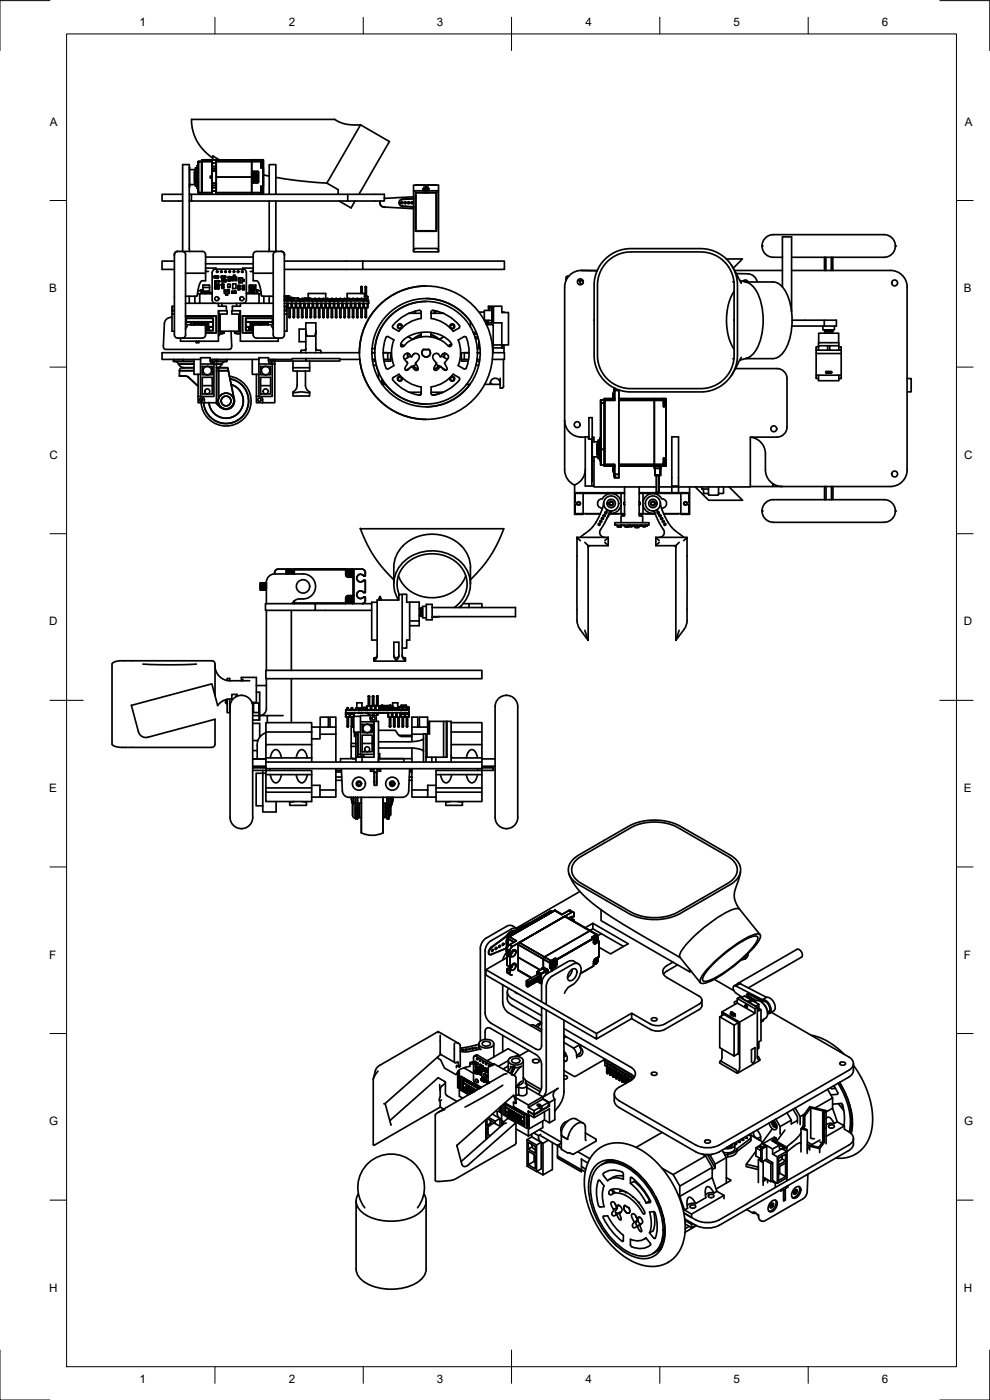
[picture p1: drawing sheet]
<svg xmlns="http://www.w3.org/2000/svg" width="297mm" height="420mm" viewBox="0 0 297 420" stroke-linecap="round" stroke-linejoin="round" font-family="sans-serif">
<defs><g id="words">
<g font-size="3.5">
<text x="41.9" y="7.7">1</text>
<text x="86.6" y="7.7">2</text>
<text x="131.1" y="7.7">3</text>
<text x="175.7" y="7.7">4</text>
<text x="220.1" y="7.7">5</text>
<text x="264.6" y="7.7">6</text>
<text x="15" y="37.7">A</text>
<text x="289.5" y="37.7">A</text>
<text x="14.7" y="87.7">B</text>
<text x="289.2" y="87.7">B</text>
<text x="14.8" y="137.7">C</text>
<text x="289.3" y="137.7">C</text>
<text x="14.7" y="187.7">D</text>
<text x="289.2" y="187.7">D</text>
<text x="14.7" y="237.7">E</text>
<text x="289.2" y="237.7">E</text>
<text x="14.7" y="287.7">F</text>
<text x="289.2" y="287.7">F</text>
<text x="14.8" y="337.7">G</text>
<text x="289.3" y="337.7">G</text>
<text x="14.7" y="387.7">H</text>
<text x="289.2" y="387.7">H</text>
<text x="41.9" y="415.2">1</text>
<text x="86.6" y="415.2">2</text>
<text x="131.1" y="415.2">3</text>
<text x="175.7" y="415.2">4</text>
<text x="220.1" y="415.2">5</text>
<text x="264.6" y="415.2">6</text>
</g>
</g></defs>
<!-- layer: Visible -->
<g fill="none" stroke="#000" stroke-width=".51">
<path d="M108.2 37.5l-10.1 17.5M108.2 37.5l-4.3-.2-1.9-.6-1.5-.9h-43l.2 2.8 1.2 3.5 2.3 3.1 2.6 2.3M108.2 37.5l8.6 5-9.1 15.8M54.8 58.3h-6.2v2h6.2M56.8 50.3v.7M56.8 55.3v.7M56.8 58.3h.6M56.9 50.9h1.5v4.5h-1.5M56.9 51v4.3M57.4 58.3h46.9v2h-46.9zM58.4 54.5h.3zM58.4 51.7h.3z"/>
<path d="M58.4 54.6h.3zM58.4 52.9h.3M58.4 53.6h.3M58.4 53.8h.3M58.4 53.3h.3M58.4 52.6h.3M58.4 52.7h.3M58.4 53.4h.3M58.4 54.1h.3M58.4 51.9h.3M58.4 52.4h.3M58.4 52.1h.3"/>
<path d="M58.4 51.7h.3M58.4 54.4h.3M58.4 53.1h.3M58.7 50.4v5.5h.5h-.5v-5.5h.5zM58.7 54.1h-.3h.3M58.7 51.9h-.3h.3M58.7 52.1h-.3h.3M58.7 51.7h-.3h.3M58.7 54.4h-.3h.3M58.7 53.8h-.3h.3M59.2 49.7v6.8h.2h-.2v-6.8h.2zM59.4 48.5h1.1h-1v9.3h1h-1.1z"/>
<path d="M59.4 48.5l.1 9.3zM60.5 48.5l.1 9.3zM60.5 48l.1 .5zM60.6 58.3h.1M63.1 52.9h.5v.5h-.5zM63.6 50.7h1.3v.6h-1.3zM63.6 55.6h1.3v.7h-1.3zM63.6 50h1.3v-1h-1.3v1v-2h-3v.5h3h-3v9.3h3h-3v.5M63.6 53.4v4.9v-1h1.3v1v-10.3v1h-1.3v-1h1.3h-4.4l.1 10.3M63.6 50v2.9h-.5v.5h.5M63.6 51.3h1.3v3.7h-1.3zM63.6 56.3h1.3v1h-1.3z"/>
<path d="M63.6 55h1.3v.6h-1.3zM63.6 50h1.3v.7h-1.3zM63.8 48l.1-1.2 1.9 1.2M64.9 53.1h10.6M64.9 48h10.6M75.5 51.7v6.1h-10.6h10.6v.5v-.5h2.8v.5v-2.4M75.5 48h2.8v.5h-2.8zM75.5 54.6v3.2h2.8v-1.9M75.5 51.7v-3.2h2.8v1.9h.7v5.5h-.7M75.5 48.5v6.1M75.5 51.7l.3-.2h1.7l.1 3.1-.3 .2h-1.5l-.3-.2M75.6 51.7l.1 2.9z"/>
<path d="M75.6 54.6l.2 .1M75.6 51.7v2.9M75.7 54.6l.1 .1M75.7 51.6v3l.1-2.9h1.5v2.9h-1.5zM75.8 51.6l1.6 .1v2.9v-3zM75.8 51.6l-.2 .1M75.8 54.7h1.5zM75.8 51.6h1.5zM75.8 54.7h1.5M75.8 51.6h1.5M75.8 51.6l-.1 .1M75.8 54.6h1.6z"/>
<path d="M76.5 52.8a.37 .37 0 0 1-.3-.6 .37 .37 0 0 1 .7 0 .37 .37 0 0 1-.3 .6M76.5 52.8l-.3 .3 .3 .4M76.6 53.5a.37 .37 0 0 1 .3 .6 .37 .37 0 0 1-.7 0 .37 .37 0 0 1 .3-.6M76.6 52.8l.3 .3-.3 .4M76.6 52.8a.37 .37 0 0 0 .3-.6 .37 .37 0 0 0-.7 0 .37 .37 0 0 0 .3 .6M77.3 51.6l.1 .1M77.4 51.7v2.9zM77.4 54.6l-.1 .1M77.4 51.7v2.9M78.3 58l.1 .1M78.3 50.1l.1 .1M78.4 56.1h.2v2.1h-.2z"/>
<path d="M78.4 56.1v2.1M78.4 48.1v2.1M78.4 48.1h.2v2.1h-.2zM78.4 48.1h.2M78.4 56.1h.2M78.4 58.2h.2M78.4 56.1l-.1 .1M78.4 48.1l-.1 .1M78.6 56.1v2.1M78.6 48.1v2.1h-.2M78.6 56.1l.2 .1M78.6 48.1l.2 .1"/>
<path d="M78.8 50.1l-.2 .1M78.8 56.2v1.8l-.2 .2M78.8 48.3v1.8M78.9 48.2v1.9M78.9 56.2v1.8M79 50.4v5.5zM79 48.1v10.2v-2.4h-.7M79 48.1l-3.5-.1v.5h-10.6h10.6M79 48.1v2.3M79 48.1l-.7-.1v2.4h.7M79 52.5l1.8 .4M80.8 58.3v-8.9h2v8.9"/>
<path d="M82.8 53.2l6.3 1 9 .8M98.1 55l3.4 1.9v1.4M104.3 58.3h11v2h-11M115.3 59.5h.4M124.1 59.7l-3.3 .1a1.01 1.01 0 0 0-1 1 1.01 1.01 0 0 0 1 1l3.3 .2M124.1 57.3v-1.7h7.5v1.7M124.1 59.6l-3.4 .2a1.09 1.09 0 0 0-1 1 1.09 1.09 0 0 0 1 1.1l3.4 .2M124.1 59.1l-8.8 .4M124.6 57.7h6.4v11.7h-6.4zM124.6 59.5h.1M124.6 59h.1M124.7 59.6h-.1"/>
<path d="M124.8 55.6h2.7M124.8 57.9v11.4h6.1v-11.4M124.8 58.5l-.1 10M124.8 57.7v.2M126.9 57.7v.2M127.1 56.6v-.4h.2v.4M127.5 56.6h.6M127.5 56.6h-.6v.7M127.5 56.6v.7M127.5 57.7v.2M127.7 56.6v-.4h.2v.4M128.1 55.6h2.8"/>
<path d="M128.1 56.6h.6v.7M128.1 56.6v.7M128.1 57.7v.2M128.5 56.6v-.4h-.2v.4a.49 .49 0 0 0-.5-.5 .49 .49 0 0 0-.5 .5M128.7 57.7v.2M130.9 57.7l-6.1 .2M130.9 58.5h.1M130.9 58.5v10.1M52.3 78.4h-3.7v2.5h3.7M53.3 75.5h.1M53.3 75.4l-.8 .4-.2 .8M53.3 75.5l7.4-.1a1.01 1.01 0 0 1 1 1.1v7.8h-1.1l-.4 .4-.6 1.3-.5 2.9h-3.4"/>
<path d="M53.3 75.4a1.01 1.01 0 0 0-1 1v12.5M54.7 75.4a1.01 1.01 0 0 1 1 1v24.1M56.8 60.3h.6M56.9 75.5l-.1-26.1h-2v26.1M61.7 77.2h14.3M61.7 79.2h14.3M80.8 60.3l-.1 15.2M82.8 60.3v15.2M83 75.4a1.01 1.01 0 0 0-1 1v24.1M84.3 75.5l-7.3-.1a1.01 1.01 0 0 0-1 1.1v7.8h1l.5 .4 .5 1.3 .5 2.9h3.5M84.3 75.5l.8 .3 .2 .8M84.3 75.4a1.01 1.01 0 0 1 1 1"/>
<path d="M85.3 76.5v12.4h.9l.1 .6M85.3 78.4h23.5M101.7 60.3l3.6 2.1 1.2-2.1M108.8 78.4h42.5v2.5h-42.5zM114.1 60.3a1.37 1.37 0 0 0 .2 1.4 1.37 1.37 0 0 0 1.4 .5M114.1 60.3a1.3 1.3 0 0 0 1.1 1.8l8.9 .5M124.1 75.3v-18h7.5v18M124.1 75.3v.3h7.5v-.3M124.1 75.3l.2-.5 .5-.2h6l.6 .2 .2 .5M124.6 60.5l.1 .1M124.6 62.1h.1M124.6 62.2h.1"/>
<path d="M124.6 62.7h.1M124.7 68.5h.1M124.7 61.1h-.1M124.8 69.3v.1M130.9 69.3v.1M181.4 78l1.6-1.4 1.8-1 1.8-.7 2.4-.3 22.3 .1 3.4 .9 2.9 1.8 1.5 1.7 1.3 2.2 .6 2 .3 2.4-.1 22.1-.9 3.4-1.9 2.9-1.7 1.5-2.2 1.2-1.8 .5-2 .3h-22.4l-3.2-.8-1.8-.9-1.6-1.3-1.3-1.4-1.2-2.1-.7-2-.2-1.9v-22.9l1-3.3 1.1-1.9zM182.2 78.5l1.7-1.3 1.5-.8 2-.6 2-.2 22 .1 3.1 .9 2.7 1.8 1.4 1.7 .8 1.4 .6 1.7 .3 1.9-.1 22.3-.8 3.2-.9 1.7-1.1 1.3-1.4 1.2-1.5 .9-1.7 .6-2.1 .3h-22.4l-3.3-.9-2.6-1.8-1.4-1.6-.9-1.5-.6-2.1-.2-1.7v-22.4l.8-3.1 .8-1.4zM217.9 77.7h4.9l-2.8 2.8M219.4 79.5l3 5.5M234.8 77.2h-1.7a3.5 3.5 0 0 1-4.5-3.4 3.5 3.5 0 0 1 4.5-3.4h31.1a3.5 3.5 0 0 1 4.4 3.4 3.5 3.5 0 0 1-4.4 3.4h-26.7M247.4 77.2v4M247.8 77.2v4"/>
<path d="M249.4 77.2v4M249.9 77.2v4M49.3 97.2l-.3 6.7 .2 .7 .5 .3 19.3-.1 .5-.7-.2-4.7M51.6 94.3v5.1l.7 .1M51.6 95.3h-.3a2 2 0 0 0-2 1.9M51.8 91.9h-.2v1.4M52.3 91.9h-.5v1.4M52.3 93.3h-.7v1h.7M52.3 88.8v11.7M55.7 94.8h9.2v5.1h-3.2M55.7 94.9h9.2v5h-3.2M55.7 91h8.7"/>
<path d="M55.7 82h6M55.7 97l.5 .5h5.2l.3 .4v2.6M55.8 97.3v-1.8h8.2v3.8h-2.3M55.9 97.4v-.7h8v1.4h-2.2M55.9 95.6h8v1h-8zM56.2 98l-.5 .8M56.8 88.9v2.1M57.2 97.5v-.5h.2l.3 .5M57.3 97.5v-.4l.2 .4M57.9 97.5l.2-.5h.2v.5M58 97.5l.2-.4v.4M58.5 88.9v2.1"/>
<path d="M58.6 97.5l.3-.5 .7 .2-.7-.1-.2 .4M59.3 88.2h.6M59.3 87.6l.9-.6h.7v-1.4h2v2.4h.7M59.5 97.5l-.4-.2 .5 .2M60 97.5l-.2-.3 .3-.2 .5 .1v.4M60.3 97.5h.2M60.5 87v1h-.2v-1M60.7 97.5l.2-.5h.4l.2 .1v.5M60.8 87v1h-.3M60.8 88h.7M60.9 87v.5h2M60.9 97.5l.1-.4 .2-.1 .2 .5"/>
<path d="M60.9 86.3h2M61.4 87.7l-.1-.2v.2h1.6M61.4 87.5v.2M61.5 87.7v.5M61.6 87.5v.2M61.7 98.2h2.2v1h-2.2M61.7 98.5l.2 .3 .2-.3-.2 .3-.2-.2M61.7 81.5h.8M61.7 80.5h3.1v.3M61.7 81.1v.4M61.8 97h.7l.1 .2h-.7l.6 .2 .1 .3h-.8l-.1-.2 .4 .2 .4-.2-.7-.2zM61.8 87.5v.2"/>
<path d="M61.9 87.5v.2M62.1 87.5v.2M62.2 87.5v.2M62.5 87.5v.2M62.6 87.5v.2M63.6 88v.2M63.6 88.2h-3.7v2.8M64.2 82.9l.2 .5M64.4 82.8h.8v.6M64.4 83.4h.1M64.4 82.8l-.2 .1M64.4 82.8v.6h.2v-.6"/>
<path d="M64.6 86.1h.1M64.6 86.7h.1M64.6 86.1l-.2 .1 .2 .5M64.6 86.1h.3v.6h-.3zM64.6 85.4v.2M64.6 84.3v.2M64.6 84.9v.2M64.6 83.4h.6M64.7 91h8.2M64.9 86.1h.4M64.9 86.7h.4M64.9 84.2h.6v1.5h-.6z"/>
<path d="M64.9 84.3h-.3v.2h.3M64.9 84.9h-.3v.2h.3M64.9 85.4h-.3v.2h.3M65.2 82.8h.2M65.3 86.1h.3v.6h-.3zM65.4 82.8v.6h-.2M65.4 83.4h.1M65.4 82.8l.2 .1M65.5 85.4h.3v.2h-.3M65.5 84.3h.3v.2h-.3M65.5 91v.9h2.4v1.4M65.5 99.6h1.3v.6h-1.3"/>
<path d="M65.5 99.4h6.6v-6.1h-2.5v1h2v5.1M65.6 82.9l-.2 .5M65.6 89.4v.5M65.6 86.1l.2 .1-.2 .5M65.6 86.7h.1M65.6 99.4v-6.1h2.6v1h-2.2v5.1M65.6 93.3l-.1 9.1h-11.3v-.9M65.8 84.3v.2M65.8 85.4v.2M66.2 99.4v.2M66.4 82.9l.1 .5M66.5 82.8h.1"/>
<path d="M66.5 83.4h.1M66.5 82.8l-.1 .1M66.5 82.8h.3v.6h-.3zM66.5 85.4h.6v.2h-.6zM66.5 86.1h.6v.3h-.6zM66.5 85.3v.1M66.5 85.6v.5M66.5 86.4h.1M66.5 85.3h.6M66.5 86.4h.6M66.5 84.1l.2 .4M66.6 91v.9"/>
<path d="M66.7 83.9h.1M66.7 84.6h.1M66.7 83.9l-.1 .1M66.7 83.9h.3v.7h-.3zM66.8 99.8h.5v.2h-.5M66.8 82.8h.5M66.8 83.4h.5M67 83.9h.5M67 84.6h.5M67.1 85.3v.1M67.1 85.6v.5M67.1 86.4h.1"/>
<path d="M67.3 87.5v-.5h.5v.5M67.3 82.8h.3v.6h-.3zM67.3 87.5h1.5v.6h-1.5zM67.3 87l.2 .2M67.5 83.9h.2v.7h-.2zM67.5 87.2l.1 .3M67.5 87.2v.3M67.6 82.8h.1M67.6 83.4h.1M67.6 82.8l.1 .1M67.7 82.9l-.1 .5M67.7 83.9h.1"/>
<path d="M67.7 84.6h.1M67.8 83.9l.1 .1M67.8 88.1v.5h.5v-.5M67.8 87l-.2 .2M67.9 84.1l-.1 .4M68 88.1l.1 .3M68 88.4l-.2 .2M68.1 88.1v.3M68.1 88.4l.2 .2M68.3 87.5v-.5h.5v.5M68.3 87l.2 .2M68.3 85.3h.8v1h-.8z"/>
<path d="M68.5 83.2v.7M68.5 83.2h.6v.2h-.6M68.5 87.2l.1 .3M68.5 87.2v.3M68.8 87l-.2 .2M69 83l-.5 .2M69 83l.1 .2M69.1 84.2l-.1 .1M69.1 83.9h-.6v.4l.5 .1M69.1 83.9v.3h-.6M69.1 83.2h.1M69.1 83.4v.5"/>
<path d="M69.5 87.5l.2 .5M69.5 83.7v.5h.5v-.5M69.5 83.1h1.5v.6h-1.5zM69.7 87.4h.1M69.7 88h.1M69.7 87.4l-.2 .1M69.7 87.4h.2v.6h-.2zM69.7 83.7l.1 .3M69.7 84l-.2 .2M69.8 85.2h1v1.4h-1zM69.8 83.7v.3M69.8 84l.2 .2"/>
<path d="M69.9 87.4h.5M69.9 88h.5M70 83.1v-.5h.5v.5M70 82.6l.2 .5M70.3 82.8v.3M70.4 87.4h.3v.6h-.3zM70.5 83.7v.5h.5v-.5M70.5 82.6l-.3 .2M70.7 87.4l.2 .1M70.7 83.7l.1 .3M70.7 84l-.2 .2M70.8 83.7v.3"/>
<path d="M70.8 84l.2 .2M70.9 87.5l-.2 .5M70.9 99.8h-.5v.2h.5M71 91v.9M71.4 86.8l.1 .2 .5-.2M71.4 85.8h.6v.3h-.6zM71.4 86.6h.6v.2h-.6zM71.4 86.1v.5M71.5 85.6h.4M71.5 85.6l-.1 .2M71.6 83.4l.3 .2M71.6 84.4l.3 .2"/>
<path d="M71.9 83.7h.3M71.9 84.7h.3M71.9 83.7l-.3 .2M71.9 84.7l-.3 .2M71.9 85.6l.1 .2M72 86.1v.5M72.1 93.3h.1M72.1 89.3v.7M72.1 99.6h-1.2v.6h1.2M72.1 93.3v9.1h11.4v-.9M72.1 91v.9h-2.4v1.4M72.2 83.4h-.6v.5h.6"/>
<path d="M72.2 84.4h-.6v.5h.6M72.2 83.6l-.3 .1M72.2 84.6l-.3 .1M72.2 83.4h.5v1.5h-.5zM72.7 86.8l.5 .2M72.7 85.8h.6v.3h-.6zM72.7 86.6h.6v.2h-.6zM72.7 86.1v.5M72.7 83.9h.6v.5h-.6M72.7 84.1h.4M72.8 81.3v.4M72.8 85.6h.4"/>
<path d="M72.8 85.6l-.1 .2M72.9 91a1.01 1.01 0 0 0 1-1v-8.2a1.01 1.01 0 0 0-1-1h-8.2a1.01 1.01 0 0 0-1 1l-.1 8.2a1.04 1.04 0 0 0 1.1 1M73.1 84.1l-.4 .1M73.1 84.2l.2 .2M73.1 91h8.9M73.2 85.6l.1 .2M73.3 83.9l-.2 .2M73.3 85.8h.1M73.3 86.1v.5M73.3 86.8h.1M73.3 86.8l-.1 .2M73.8 95.6h8v1h-8z"/>
<path d="M73.9 88.2h3.8v2.8M74 88v.2M74.7 98.4l.4 .4 .4-.4v.4l-.1-.3-.2 .3-.4-.3-.1 .3zM74.8 87.7h1.5M74.8 86.1h.2v1.6M75 86.1l.1 1.6M75.1 86.1v1.6M75.1 81.5h.9M75.1 86.1h.3v1.6l.1-1.6v1.6M75.5 86.1h.2v1.6M75.7 98.5l.1 .3zM75.7 98.4h.1"/>
<path d="M75.7 86.1l.1 1.6M75.8 86.1h.2v1.6v-1.6h.2v1.6M76 98.2h-2.2v1h2.2M76 98.6v.2M76 80.5h-3.2v.3M76 81.1l-.1 .4M76 82h6M76.1 88h.8M76.1 87.7v.5M76.2 86.1l.1 1.6M76.2 97.5v-.5h-.2l-.3 .6-.4-.6h-.2v.7l.1-.6 .4 .6 .5-.6v.5M76.3 86.1v1.6"/>
<path d="M76.5 97.5l.3-.5 .7 .2-.7-.1-.2 .4M76.9 87v1h.3M77.2 87v1M77.3 87v1h-.1M77.4 97.5l-.4-.2 .6 .2M77.7 88.2h.7M77.9 97.5l-.2-.3 .3-.2 .5 .1v.4M78.2 97.5h.1M78.3 87.6l-.9-.6h-.6v-1.4h-2v2.4h-.9M78.7 97.5l.2-.5h.4l.1 .5M78.8 97.5l.2-.5 .2 .1 .1 .4M79.2 88.9v2.1"/>
<path d="M80.3 97.5l-.7-.3 .3-.2a.25 .25 0 0 1 .3-.1 .25 .25 0 0 1 .1 .3l-.5-.1 .7 .4M80.8 88.9v2.1M81.5 98l.5 .8M81.8 97.4v-.7h-8v1.4h2.2M81.9 97.3v-1.8h-8.2v3.8h2.3M82 97l-.5 .5h-5.3l-.2 .4v2.6M82 94.8h-9.3v5.1h3.3M82 94.9h-9.2v5h3.2M85.3 91.9h.6v1.4M85.3 80.9h23.5M85.3 93.3h.8v1h-.8M85.3 89.6h.6"/>
<path d="M85.3 89.2v11.3M85.3 88.8v.4M85.3 90.2h25.3v.9h-25.3M85.4 88.8v.1M85.4 90.2h.1M85.4 88.8h1.4M85.4 89.9h.1M85.4 89.9l-.1 .1M85.4 88.8h.1M85.4 90.1l-.1 .1M85.4 89.7v.5M85.4 89.7h.4v.5"/>
<path d="M85.4 89.7h.4M85.8 89.7h.1M85.8 90.2h.1M85.8 89.9h.1M85.8 90.2h.7M85.9 89.9l-.1 .1M85.9 89.7v.5M85.9 90.2h.1M85.9 89.8h.1M85.9 91.9h.2v1.4M86.1 91.1h.1M86.1 91.1v.8"/>
<path d="M86.1 91.2l.2 .2-.2 .9M86.1 94.3v5.1h-.8M86.3 88.9h.2M86.3 92.3h.1M86.4 91.1v1.2M86.4 91.2l-.1 .2M86.5 89.1v.4M86.5 89v.1M86.5 89v.5M86.5 90.2h.1M86.6 89.3l.1 .2-.2-.2 1.2-.1-.1 .4M86.7 89.7h.4v.5h.4"/>
<path d="M86.7 89.7v.5h-.2M86.7 89.7h-.8l.1-.2h1.5l.1 .2h-.5M86.7 92.3v2.8h.4M86.7 89.7h.4M86.7 90h-.8l.1 .2M86.8 88.8l.1 .4M87.1 89.7h.1M87.1 92.3v2.9l-.3 .1-.1-.2M87.1 90h.6M87.4 91.1v1.2h-1M87.4 91.2l.1 .2v.9h-.1M87.5 91.1h.2v1.2"/>
<path d="M87.5 90.2h.2M87.5 92.3h.2M87.6 89.5l-.1 .7M87.7 90.2h.1M87.7 90h.1M87.7 90.2v-.2h.2v.2M87.7 92.3h.9l.1-1.2h.2l.1 1.2M87.7 91.2l-.2 .2M88 89.7v.5h-.3M88 89.9h-.4l.4 .1M88 89.7h.3v.5M88 92.3v2.8h.3"/>
<path d="M88 89.7h.3M88 89.8h-.4M88 89.5v.1M88 89.5h1.3M88 89.4v.1M88.3 89.5v.1M88.3 90.1l.2 .1M88.3 89.7h.1M88.3 92.3v2.9l-.2 .1-.1-.2M88.3 90.2h.1M88.4 90.2h.1M88.4 90.2h.3"/>
<path d="M88.6 91.2l.2 .2v.9h-.2M88.8 92.3h.2M89 91.2l-.2 .2M89.2 89.7v.5h-.4M89.2 89.7h.4v.5M89.2 92.3v2.8h.4M89.2 89.7h.4M89.6 89.5l-.3 .1M89.6 89.4v.1M89.6 89.5v.1M89.6 90.2h.1M89.6 89.8h.6"/>
<path d="M89.6 89.7h.1M89.6 92.3v2.9l-.2 .1-.2-.2M89.6 90.2h.7M89.9 91.2l.2 .2v.9h-.2M90 91.1l-.1 1.2h-.9M90.1 92.3h.1M90.1 89.8v.4M90.2 89.8v.4M90.2 90.2h.1M90.2 91.1v1.2M90.2 91.2l-.1 .2M90.3 90.2h.2"/>
<path d="M90.5 89.7h.4l.1 .5M90.5 90.1l-.2 .1M90.5 89.7v.5M90.5 92.3v2.8h.4M90.5 89.7h.4M90.5 90.2h-.1M90.9 89.9h.3l-.2 .1M90.9 89.7h.1M90.9 92.3v2.9l-.3 .1-.1-.2M91 90.2h.1M91.2 91.1v1.2h-1M91.2 91.2l.1 .2v.9h-.1"/>
<path d="M91.2 90h-.2v.2l.2-.1M91.2 90h.6M91.2 90l.1 .2M91.2 89.7v.4M91.2 90h.1M91.3 90.2h.1M91.3 92.3h.2M91.5 91.1v1.2M91.5 91.2l-.2 .2M91.8 99.3v-2.4h3v2.4M91.8 98.8h-2v3.8h2M91.8 89.7v.5h-.6"/>
<path d="M91.8 89.7h-.6l.1-.2h1.5l.1 .2M91.8 89.7h.4v.5M91.8 92.3v2.8h.4M91.8 89.7h.4M92.2 89.7h.1M92.2 92.3v2.9l-.3 .1-.1-.2M92.2 89.7h.7M92.2 90h.7M92.2 90.2h.1M92.4 91.1v1.2h-.9M92.4 91.2l.2 .2v.9h-.2M92.5 89.5l.1-1.4h5l.2 1.5"/>
<path d="M92.6 92.3h.2M92.8 91.1v1.2M92.8 91.2l-.2 .2M92.9 89.6h.2M92.9 90l-.1 .2M92.9 89.7v.3M93 89.7v.5h-.8M93 89.9v.1M93 89.7h.4v.5M93 92.3v2.8h.4M93 89.7h.4M93.4 90.2h.3"/>
<path d="M93.4 89.7h.1M93.4 92.3v2.9l-.2 .1-.2-.2M93.4 89.7h.9M93.5 90.2h.3M93.5 89.9l.2 .1M93.5 90h.1M93.6 90l.1 .1M93.7 90.1h.1M93.7 90.2h.1M93.7 91.1v1.2h-.9M93.7 92.3h.2M93.7 91.2l.2 .2"/>
<path d="M93.7 90h.2M93.7 90v.1M93.8 90.2h.2M93.9 90.2h.1M94 91.1v1.2M94 91.2l-.1 .2v.9h.1M94.3 89.8h-.8l.3 .4M94.3 90h-.4v.2M94.3 89.7h.1M94.3 92.3v2.9l.3 .1 .1-.2M94.3 89.7h.4M94.7 89.7v.5h.7"/>
<path d="M94.7 89.7h-.3l-.1 .5h-.2M94.7 92.3v2.8h-.4M94.7 89.8h.9M94.7 89.7h.9M95 91.1v1.2h-1M95 91.2l.1 .2v.9h-.1M95.1 89.8v.1M95.1 90.2h.1M95.1 92.3h.2M95.2 89.8v.4l.2-.2M95.3 91.1v1.2M95.3 91.2l-.2 .2"/>
<path d="M95.3 90v-.2h-.2v.4M95.3 89.8h.3M95.6 89.7h.3l.2 .5M95.6 89.7l-.2 .5M95.6 90l-.2 .2M95.6 92.3v2.8h.4M95.6 89.7h.4M96 90v.2M96 89.7h.1M96 92.3v2.9l-.3 .1-.1-.2M96 89.8h.1M96 89.8h.8"/>
<path d="M96 89.7h.9M96 89.9v.3M96 90.2h.1M96.1 90.2h.1M96.1 90.2h.3M96.2 91.1v1.2h-.9M96.2 91.2l.2 .2v.9h-.2M96.4 92.3h.2M96.6 90.2h.3M96.6 91.1v1.2M96.6 91.2l-.2 .2M96.7 90l.1 .1"/>
<path d="M96.8 90.1h-.1M96.8 90.1h.1M96.8 90h.1M96.8 90.1v.1M96.9 89.7h.3v.5h.2M96.9 89.7l-.1 .5M96.9 89.7v.5M96.9 92.3v2.8h.3M96.9 89.7h.3M97.2 89.7h.8M97.2 90h.4v.2M97.2 89.7h.1"/>
<path d="M97.2 92.3v2.9l-.2 .1-.1-.2M97.2 89.8h.6M97.2 89.7h.9M97.4 90.2h.1M97.5 91.1h.1M97.5 91.1v1.2h-.9M97.5 91.2l.2 .2v.9h-.2M97.6 90l.2 .2M97.6 90.2h.2M97.7 92.3h.2M97.8 90.2h.1M97.9 90v.2z"/>
<path d="M97.9 91.1v1.2M97.9 91.2l-.2 .2M97.9 89.8l-.1 .2M97.9 89.8h.1M97.9 89.9v.3M97.9 90.2h.1M97.9 90h.2M97.9 89.7h.1M98 90.1h.1M98 90.1v.1M98.1 90.1v.1M98.1 90v.1"/>
<path d="M98.1 89.7h.4v.5h.3M98.1 89.7v.5h-.2M98.1 92.3v2.8h.4M98.1 89.7h.4M98.1 90h-.3M98.5 89.7h.1M98.5 92.3v2.9l-.2 .1-.2-.2M98.5 89.7h.9M98.5 90.1h.1M98.5 90h.1M98.6 90v.1M98.6 90.1v.1"/>
<path d="M98.6 90h.8v.2M98.6 90h.2M98.7 90.2h.1M98.7 90.1v.1M98.7 90v.1M98.7 90.1h.1M98.8 90l-.1 .1M98.8 90.2h.3M98.8 90.1v.1M98.8 91.1h.1M98.8 91.1v1.2h-.9M98.8 91.2l.2 .2v.9h-.2"/>
<path d="M98.8 90h.2M98.8 90v.1M98.8 90.1l.1 .1M98.9 90.1h.1M98.9 90v.1M99 90.1l-.1 .1M99 92.3h.1M99 90h.2M99 90v.1M99.1 90.1h.1M99.1 90.1l-.1 .1M99.1 90.2h.1"/>
<path d="M99.1 90.2h.3M99.1 91.1v1.2M99.1 90.1v.1M99.1 91.2l-.1 .2M99.2 90h.1M99.2 90l-.1 .1M99.2 90.2h.1M99.2 90.1l.1 .1M99.3 90.1h.1M99.3 90l-.1 .1M99.3 90v.1M99.3 90.1v.1"/>
<path d="M99.4 89.7h.4v.5l.3-.1M99.4 89.7v.5M99.4 92.3v2.8h.4M99.4 89.7h.4M99.8 89.7h.1M99.8 92.3v2.9l-.3 .1-.1-.2M99.8 89.7h.9M99.8 90v.1M99.8 90.1v.1M99.9 90h.1M99.9 90l-.1 .1M99.9 90.1v.1"/>
<path d="M99.9 90.1h.1M100 90.1v.1M100 90h.2M100 90v.1M100.1 91.1h.1M100.1 91.1v1.2h-1M100.1 91.2l.1 .2v.9h-.1M100.1 90.2h.2M100.1 90.1v.1M100.1 89.7h.6M100.1 90.1h.1M100.2 90.1v.1"/>
<path d="M100.2 90h.2M100.2 92.3h.2M100.2 90v.1M100.3 90.2h.1M100.3 90.1v.1M100.3 90.1h.1M100.3 90v.1M100.4 90.1v.1M100.4 90.2h.3M100.4 90h.2M100.4 91.1v1.2M100.4 91.2l-.2 .2"/>
<path d="M100.4 90v.1M100.5 90.1h.1M100.5 90.1l-.1 .1M100.5 90.1v.1M100.6 90h.1M100.6 90v.1M100.6 90.2h.1M100.6 90.1v.1M100.7 90l-.1 .1M100.7 89.7v.5M100.7 89.7h.3v.5M100.7 92.3v2.8h.3"/>
<path d="M100.7 89.7h.3M100.7 90h-.9M100.7 90.1h.1M101 89.7h.9M101 89.7h.1M101 92.3v2.9l-.2 .1-.1-.2M101 90.2h.1M101 90.1h.1M101.1 90.1v.1M101.1 90.1h.2M101.2 90.2h-.1M101.2 90.1v.1"/>
<path d="M101.2 90v.1M101.2 90.1h.4M101.3 91.1h.1M101.3 91.1v1.2h-.9M101.3 91.2l.2 .2v.9h-.2M101.5 92.3h.2M101.6 90h-.6M101.6 90h.1M101.6 90.1h.1M101.7 91.1v1.2M101.7 91.2l-.2 .2M101.7 90h.2"/>
<path d="M101.7 90.1h.2M101.7 90.1h.1M101.7 90h.1M101.9 89.7h.4v.5h.3M101.9 89.7v.5h-.8M101.9 92.3v2.8h.4M101.9 89.7h.4M102.3 90l.8 .1M102.3 89.7h.3M102.3 89.7h.1M102.3 92.3v2.9l-.2 .1-.2-.2M102.3 89.7h.9"/>
<path d="M102.4 90.1v.1M102.4 90.1h.1M102.5 90v.1M102.5 90.1v.1M102.5 90l.1 .1M102.6 90.1v.1M102.6 90.1h.1M102.6 90.2h.1M102.6 91.1h.1M102.6 91.1v1.2h-.9M102.6 91.2l.2 .2v.9h-.2M102.6 90.1l.3 .1"/>
<path d="M102.7 90v.1M102.7 90.1l.1 .1M102.7 90.1h.1M102.8 92.3h.1M102.8 90v.1M102.8 90.1v.1M102.9 90.1v.1M102.9 90.1h.1M102.9 90.2h.1M102.9 91.1v1.2M102.9 91.2l-.1 .2M103 90.2h.2"/>
<path d="M103 90v.1M103 90.2h.1M103 90.1v.1M103.1 90.1v.1M103.1 90.1h.1M103.2 90.1v.1M103.2 89.7v.5M103.2 89.7h.4v.5M103.2 92.3v2.8h.4M103.2 89.7h.4M103.6 89.7h.1M103.6 92.3v2.9l-.3 .1-.1-.2"/>
<path d="M103.6 90.2h.1M103.6 89.7h.3M103.6 90.1h.3M103.6 90.2h.2M103.7 90v.1M103.8 90h.1l-.3 .1M103.8 90v.1M103.8 90.2h.1M103.9 91.1h.1M103.9 91.1v1.2h-1M103.9 92.3h.1M103.9 91.2l.1 .2"/>
<path d="M103.9 90v.1M103.9 89.8v.4M103.9 89.7v.1M103.9 89.8h.6M104 89.7h.5M104 89.6l-.1 .1M104.2 90.2h.1M104.2 91.1v1.2M104.2 91.2l-.2 .2v.9h.2M104.2 88.1h5.1l.2 1.5M104.2 88.1l-.1 1.5M104.5 89.7h.3l.1 .5h.2"/>
<path d="M104.5 89.7v.5h-.3M104.5 92.3v2.8h.4M104.5 89.7h.4M104.9 89.7h.8M104.9 89.7h.1M104.9 92.3v2.9l-.3 .1-.1-.2M104.9 89.8h.8M105.1 91.1h.1M105.1 91.1v1.2h-.9M105.1 91.2l.2 .2v.9h-.2M105.3 92.3h.2M105.5 90.2h.1"/>
<path d="M105.5 91.1v1.2M105.5 91.2l-.2 .2M105.7 89.7h.4v.5h.3M105.7 89.7v.5h-.2M105.7 92.3v2.8h.4M105.7 89.7h.4M106.1 89.7h.1M106.1 92.3v2.9l-.2 .1-.2-.2M106.1 89.8h.9M106.1 89.7h.9M106.4 91.1h.1M106.4 91.1v1.2h-.9"/>
<path d="M106.4 91.2l.2 .2v.9h-.2M106.6 92.3h.1M106.7 91.1v1.2M106.7 91.2l-.1 .2M107 89.7v.5h-.2M107 89.7h.4v.5M107 92.3v2.8h.4M107 89.7h.4M107.4 89.7h.1M107.4 92.3v2.9l-.3 .1-.1-.2M107.4 90.2h.1M107.4 89.8h.9"/>
<path d="M107.4 89.7h.9M107.4 90.2h.3M107.7 91.2l.1 .2v.9h-.1M107.7 91.1v1.2h-1M107.8 91.1l.1 .2M107.8 92.3h.2M108 91.1v1.2M108.3 89.7v.5h-.3M108.3 89.7h.4v.5M108.3 92.3v2.8h.4M108.3 89.7h.4M108.3 88.1l.1-2 .3 .1v1.9"/>
<path d="M108.3 86.2l.1-.2 .3 .2M108.7 89.7h.1M108.7 92.3v2.9l-.3 .1-.1-.2M108.7 90.2h.1M108.7 89.8h.9M108.7 90.2h.2M109 91.1l-.1 1.2h-.9M109 91.3l.1 1h-.2M109.1 91.2l.1 .1M109.1 92.3h.2M109.3 91.1v1.2M109.3 90.2h.1"/>
<path d="M109.4 89h.8v.9h-.3M109.6 89.7v.5h-.3M109.6 89.7h.3v.5M109.6 92.3v2.8h.3M109.6 89.7h.3M109.6 89l.1-2.9 .2 .1v2.8M109.6 86.2l.1-.2 .2 .2M109.6 89.6l-.9 .1M109.9 90.2h.1M109.9 89.7h.1M109.9 92.3v2.9l-.2 .1-.1-.2M109.9 90.1h.1"/>
<path d="M110 90.2h.2M110 90.1v.1M110 90.2h.1M110 90.1l.2 .1M110.2 90.2h.1M110.2 89h.2v1.2M110.2 89.9l.2 .1h-.2M110.3 91.1l-.1 1.2h-.9M110.3 91.3l.1 .1M110.4 91.1v.3M110.4 90.2h.1M110.4 91.4v.9h-.2"/>
<path d="M118 98.5l1.7 .9M118 98.4l-.2-.3a11 11 0 0 1 8.4-4.8l.2 2.3a10.4 10.4 0 0 0-6.7 3.8M119.5 97.6l.5-.3 .4 .2 .2 .4-.2 .5 .1-.6-.7-.3-.4 .4 .1 .5-.1-.4zM119.6 98.4l.4 .2 .4-.2M120.5 98.5a.75 .75 0 0 0-.3-1.3 .75 .75 0 0 0-.9 .9 .75 .75 0 0 0 1.2 .4M122.7 94h3.7M122.8 94h.1M124.6 93.4v.6M126.3 99.8v1.3M127.8 90.5a15.4 15.4 0 0 0-15.3 14.1M127.8 85.8a20 20 0 0 0-20 20M127.8 89.6a16.2 16.2 0 0 1 13.3 6.9v1.6"/>
<path d="M129.3 99.8v1.3M129.3 93.6v2M129.4 95.6a10.4 10.4 0 0 1 6.6 3.8l1.7-.9M129.4 93.6l.1-.3a11.2 11.2 0 0 1 8.3 4.4l.1 .4-.2 .3M129.4 93.5v.5M130.3 93.5v.5M130.6 93.5h-.3h.3v.5M130.7 93.3v.7M132.8 94h.1M132.8 94h-3.5M135.1 98.4a.75 .75 0 0 1 .4-1.2 .75 .75 0 0 1 .9 .9 .75 .75 0 0 1-1.2 .4M135.3 98.4l.4 .2 .4-.2"/>
<path d="M135.5 97.4l.7 .3-.1 .7 .1-.6-.4-.3-.5 .2v.7l-.2-.2v-.5l.4-.3M142 99.8h.9M143.7 93.7h1.6M145.8 96.2v.8M145.9 96.2v1.1M145.9 97.4h2.1v7M146.4 96.2v1.2M146.6 93.2v-1.3h4v1.9h2v9.7h-2v-6.6h-2.5M146.6 96.2v1.2M146.6 92.2h1M146.6 96.9h1M146.9 92.6h.1"/>
<path d="M146.9 92.6v.6M147.1 92.3l-.2 .3M147.4 92.3h-.3M147.4 92.2l.2 .2M147.6 92.2h.5v4.7h-.5zM147.6 93.2h-2.3v3h2.3M150.6 93.7l.6 .1M150.7 93.7v.1M170.6 82.9l-.7 .2-.1 1.1M173.4 84.2l1.5 .1M173.6 83.9h1M174.1 84.3v.9h.7"/>
<path d="M174.4 81.2h4.8M174.4 81.2l4.8 .1M174.4 81.2a5 5 0 0 0-5 5v54.8a5 5 0 0 0 3 4.6M219.9 84.5l.3 .2M220.3 87.5l-1 1.6-.8 2.3-.5 4.6 .5 4.9 .7 2 1.1 1.9M220.4 81.2h14.4M220.9 82.1l3.4 .1 1.2 .2 1.3 1.1 .4 1.1M221.9 84.1l2.1 .6M222.9 84.4a.88 .88 0 0 1 1.6 .2M223.6 84.6h8.3a5.1 5.1 0 0 1 4.1 3.4 20 20 0 0 1-.6 17.2 4.6 4.6 0 0 1-3.5 2.4h-8.3M224 84.7a8.2 8.2 0 0 1 4.5 6.6 19 19 0 0 1-2.3 14.6l-1.3 1.2-.9 .4M234.8 86.1v-15h2.7v22.5"/>
<path d="M237.5 81.2h29.7a5 5 0 0 1 5 5M237.6 97.9h13.4v-1.8h-3.7v1.8M237.6 96.1h9.7M246.9 97.9v1.1h3.5v-1.1M247.4 99v.5h1.3M247.5 99v.5M247.6 99v1M247.7 99v.5M247.9 99v.5M248 99v.5M248.2 99v.5M248.3 99.5v-.5v.5"/>
<path d="M248.6 99v.5M249 99.5v-.5v.5M249.1 99v.5M249.3 99v.5M249.4 99v.5M249.6 99v.5M249.7 99.5v.5M249.8 99v.5M249.9 99v.5h-1.2M272.2 86.2v54.8M52.1 107.9v.6h2.8v-.6v.6h3.3h-6.1zM52.4 108.4l.7 .3 1.3 1.4 .8 .2"/>
<path d="M53.6 109.3h4.6M53.8 112.9l2.5 .2 3.1 2.8-3.1-2.8zM54.7 110.4h3.5M54.7 110.3a.83 .83 0 0 0-.8 1h4.3h-4.4v1.6M55.7 100.5a1.01 1.01 0 0 1-1 1M58.2 107.9v4.5h1.2M58.9 102.8v-.4v.4h.7v-.4v.4M59.4 119v1.9h1.9M59.4 112.4h.8M59.4 112.4v6.6M60.2 109.2h4.7M60.3 119a1.01 1.01 0 0 1 1 1v.9"/>
<path d="M60.4 119.5l-.1 1M60.7 113.2h3v5h-3zM60.7 110h3v2.5h-3zM60.7 115.7h3M61.7 100.5a1.01 1.01 0 0 1-1 1h-6.7a1.37 1.37 0 0 1-1.7-1M63.1 107.9h14.6M63.6 108.5h.9M63.7 107.8a.5 .5 0 0 0 0 .8 .5 .5 0 0 0 .7 0 .5 .5 0 0 0 0-.8M64.1 109.2a1.01 1.01 0 0 1-1-1v-.8h-2.9v11.6M64.2 109.2v9.8h-4.8M64.9 109.2v11.7h-3.6M64.9 109.3h1.7"/>
<path d="M64.9 110.4h3.4l2 9.5M64.9 110.4h.7v.9h-.7h.7v8.4v-8.4h2.9l1.8 8.6M64.9 107.9v1.3M65.2 107.9v.6h2.9v-.6v.6h-3.2h.3zM65.6 110.4h2.7l.2 .9h-2.9zM66 100.2l-.5 .6M67.8 108.4l-.7 .3-1.3 1.4-.8 .2M68.9 112.9a7.5 7.5 0 0 1 6.4 8 7.5 7.5 0 0 1-7.5 6.9 7.5 7.5 0 0 1-7.5-7M69 113.7a6.8 6.8 0 0 1 5.6 7.3 6.8 6.8 0 0 1-6.8 6.1 6.8 6.8 0 0 1-6.7-6.3M69.4 115.4a5.2 5.2 0 0 1 1.7 9 5.2 5.2 0 0 1-8.4-3.6M70.3 119.8a2.51 2.51 0 0 1-1.2 2.7 2.51 2.51 0 0 1-3-.3M75.7 107.9v4.5h1.2"/>
<path d="M76.9 119v1.9h1.9M76.9 112.4h.8M76.9 112.4v6.6M77.7 109.2h4.7M77.8 119a1.01 1.01 0 0 1 1 1v.9M78.2 113.2h3v5h-3zM78.2 110h3v2.5h-3zM78.2 115.7h3M80.6 107.9h7.1M81.1 108.4h.9M81.2 107.8a.5 .5 0 0 0 0 .8 .5 .5 0 0 0 .7 0 .5 .5 0 0 0 0-.8M81.6 109.2a1.01 1.01 0 0 1-1-1v-.8h-2.9v11.6"/>
<path d="M81.7 109.2v9.8h-4.8M82 100.5a1.01 1.01 0 0 0 1 1M82.4 109.2v11.7h-3.6M82.4 107.9v1.3M82.4 108.4h9.4M85.3 100.5a1.39 1.39 0 0 1-1.6 1h-6.7a1.01 1.01 0 0 1-1-1M87.7 107.6h4.1M87.9 117.9v1h5v-1M87.9 108.4v2h5M87.9 117.9h.1M89.2 111.4v4.2a3.5 3.5 0 0 1-1.3 2.2v.1M90.3 105.9h-41.7v2h11.6"/>
<path d="M90.3 105.9h6M91.7 111.4v4.2a3.5 3.5 0 0 0 1.2 2.2l-2.8-.2-2.2 .3M91.8 105.3v-6l.2 1.6h2.6l.2-1.6v6M91.8 104.6l-.3 .4-1.2 .2v.7M91.8 107.6h10.2v.8h-10.2zM92.9 108.4v3h-5v-1M94.8 104.6l.2 .4 1.2 .2 .1 .7M96.3 105.9h11.5M102 107.9l5.9-.1a20 20 0 0 0 19.9 18.1M111.6 105.9h.8M111.6 104.6h.9M111.7 107.9h.9"/>
<path d="M111.8 108.4h.8M112 109.6h.9l.7 2.1M112.5 107.8l.1 .6M113.6 111.7v2M114.6 113.7v1.6M114.6 115.4l1.1-.1a15.4 15.4 0 0 0 12.1 6M114.9 114.1l-.3 .9M114.9 114.2l.1 .7h.3M114.9 105.9h2.3v2.5h-2M115.1 107.9h2.1M116.3 105.9v2M118 113.3l1.7-1a10.4 10.4 0 0 0 6.7 3.8l-.1 2.2-.5 .3"/>
<path d="M118 113.3l-.2 .3a11.4 11.4 0 0 0 8 5M118.2 102a10.4 10.4 0 0 0 0 7.7l-1.7 1h-.4a10.9 10.9 0 0 1 0-9.7l2.1 1M119.5 114.1v-.6l.5-.3 .5 .3-.1 .6M119.6 114.1l.4 .2 .4-.2M119.8 113.1l-.4 .4 .1 .6M120.1 113.1l.5 .5-.2 .5M120.2 113.1h-.4M120.3 103.2l.9 .6M120.3 113a.75 .75 0 0 0-1.1 .6 .75 .75 0 0 0 .9 .8 .75 .75 0 0 0 .6-1M121.1 102l1.3-.9 2.2-1 2.5-.4h1.9l2.1 .4 1.7 .8 1.8 1.3 .9 1.3-.2 .4-.4 .1-3-2.1-2.3-.7-2.2-.2-1.9 .3-1.8 .6-1.2 .7-1.3 1.3-.6 .2-.3-.2-.1-.5zM121.4 106.4l.6-.4 .6 .1 .8 1.1 .9-1.1 1 .1 .4 .4 .1 .6-.7 1.3a.73 .73 0 0 0-.4 .7 .73 .73 0 0 0 .5 .6l.2 .7-.2 .6h-.6l-.6-.6a.53 .53 0 0 0-.6-.5 .53 .53 0 0 0-.5 .6l-.8 .5-.6-.3 .1-.5 .7-1.4-1.1-1.5-.1-.5zM122.2 106l.2 1.3"/>
<path d="M122.3 106l.2 1.2M122.5 101l1.4 .9M122.7 117.7h3.7M123 110.4l-1.2 .7M123.2 106.8l-1.8 1.1M123.9 109.9l1.5 1M124 109.8l1.4 1M124.1 106.3h-.1M124.3 106.1l-.2 .2M124.9 109.3l-1.3 .8M126.3 117.7v.4M126.3 118.1l-.5 .5"/>
<path d="M126.4 100.6l-2.1 1.1M126.4 100.4l-1.4 .6-1.1 .8M127 104.9a1.26 1.26 0 0 0-.1 1.8 1.26 1.26 0 0 0 1.9 0 1.26 1.26 0 0 0-.1-1.8h-1.7M128.7 104.9a1.3 1.3 0 0 1 .1 1.9 1.3 1.3 0 0 1-1.9 0 1.3 1.3 0 0 1 .1-1.9h1.7M129.3 117.7h3.6M129.3 116.1v2M129.4 100.6l2 1.1M129.4 100.4l1.3 .6 1.1 .9 1.4-.8M129.4 118.1l.1 .4 .4 .1M130.1 106.4l1.1-.3 1 1.1 .4-.8 .6-.4 .7 .2 .5 .4 .1 .8-1.2 1.6 .8 1.4v.5l-.8 .2-.8-.8a.43 .43 0 0 0-.5-.3 .43 .43 0 0 0-.3 .5l-.7 .6h-.5l-.3-.5 .4-.9a.69 .69 0 0 0 .4-.7 .69 .69 0 0 0-.5-.6l-.6-1zM130.8 109.3l1.3 .7M131.5 106.2l.1 .1"/>
<path d="M131.7 109.8l-1.5 1M131.8 109.9l-1.5 1M132.4 106.8l1.8 1M132.6 110.4l1.3 .7M132.9 117.7l-3 .9M133.3 106l-.1 1.2M133.5 106l-.2 1.3M135.3 114.1l-.1-.6 .4-.3 .6 .3-.1 .6M135.3 114.1l.4 .2 .4-.2M135.4 113a.75 .75 0 0 1 1 .6 .75 .75 0 0 1-.8 .8 .75 .75 0 0 1-.6-1M135.5 103.2l-1 .6M135.5 113.1l-.4 .5 .2 .5"/>
<path d="M135.8 113.1l.4 .4-.1 .6M135.9 113.1h-.4M136 112.3l1.7 1M136 112.3a10.4 10.4 0 0 1-6.6 3.8M137.7 113.3l.2 .3a10.2 10.2 0 0 1-6.1 4.6l-1.8 .4M138.4 107.9h2.2M139.3 105.9v2M139.9 101.3l-.6-.3-1.8 1a10.4 10.4 0 0 1 0 7.7M139.9 101.3a11.6 11.6 0 0 1-.3 9.4l-2.1-1M140 115.4l1-.1a16.2 16.2 0 0 1-13.2 6.8M140.7 105.9h-2.3v2.5h2.1M142.5 101.2h.9"/>
<path d="M142.7 101.7h.8M142.8 109.6h.8M143 108.4h.9M143.1 100.3h-.9M143.1 107.9h.9M143.2 104.6h.8M143.2 105.9h.9M143.7 102.7v1.9M143.7 102.4v.2M147.1 114.8l.3 .4M147.4 115.2l.4 .2M147.8 115.4h2.3"/>
<path d="M147.8 105.9h3.5v2h-3.6M148 103.5h2.6v.9M148 105.9v-1.5h3.2v1.5M149.8 114.1l.1 .1M150.1 113.5v3h.5M150.1 115l-.2-.7-.4-.5-1.1-.3-1 .6-.3 1.3h-1.7M150.7 103.5v.9M151.1 107.9v7.2a1.04 1.04 0 0 1-.5 1.4M151.2 103.5v.9M184.4 116.5l-.5 3.1zM184.4 117.2h1.3v25.2h-1.3v-3h-3v-19.3h3zM196.3 119.6h2.8v.5h-2.8z"/>
<path d="M199.1 119.9l.1-.1v2.1M199.2 119.8h.2v1h-.2zM199.4 119.8v1h.2M199.4 119.8l.3 .1M199.6 119.9l.1 .9M199.6 119.9v.9M199.7 119.9v.2M199.8 119.6v20.3M199.8 119.6h-14.1h10.6v.5h-10.6M199.8 119.6h-.7v2.4h.7M199.8 119.6v2.4M220.2 107.6l-.3 .1"/>
<path d="M220.7 110.6h12.4a2.99 2.99 0 0 1 3 3v14.6a3 3 0 0 1-3 3h-8v14.9h-27.4M222.4 107.3l-3 5.5M224 107.5l-2.1 .6M244.9 105.1v7.5M244.9 105.1h4M244.9 106.1h7.5M245.6 105.1v-1.3h2.7v1.3M245.6 112.6v1.7h6.1v-1.7M245.6 103.8v-1h6.1v1M245.6 104.1h-.7v1M245.6 102.8v-2.8h6v2.8M248.3 103.8h.6v1.3h2.8v-1.3h-2.8"/>
<path d="M251.7 104.1h.7v1h-.7M252.4 112.6v1h-.7M252.4 112.6h-7.5v1h.7M252.4 105.1v7.5M272.2 113.6h1.2v4h-1.2M64.7 120.9l.9 .8v-.6v.6l.5 .5zM169.4 126.2a5.2 5.2 0 0 0 6.2 5M176.6 131.6l.1 .1v-6.4h1v7.6M176.6 131.2h.1M177.6 132.9v3.9M177.7 132.6h1.5v4.5h-1.5M177.7 136.8l-.1 7.6"/>
<path d="M177.7 138.4h.5M177.7 131.2h.5v1.4M178.2 137.1v9h18.8M179.2 133.4h.3zM179.2 133.5h.3zM179.2 136.3h.3zM179.2 134.4h.3M179.2 135.1h.3M179.2 135h.3M179.2 135.4h.3M179.2 135.3h.3M179.2 134.7h.3"/>
<path d="M179.2 134.2h.3M179.2 136.3h.3M179.2 133.6h.3M179.2 134.9h.3M179.2 135.6h.3M179.2 136.1h.3M179.2 135.9h.3M179.2 134.5h.3M179.2 133.9h.3M179.5 136.3h-.3h.3M179.5 133.6h-.3h.3M179.5 135.6h-.3h.3"/>
<path d="M179.5 136.1h-.3h.3M179.5 135.9h-.3h.3M179.5 132.1v5.5M180 132.1h-.5v2.8h.5v3.4h.2M180 131.5v6.8M180.2 131.5h-.2v3.4h.2h-.7v2.7h.5M180.2 139.5v-19.5l.1 1v-1h1h-1v1h1h-1v13.9h1h-1v4.6h1M180.2 121l.1 13.9zM180.2 134.9l.1 4.6zM181.3 139.8l3.1 .1h-3v-.5h3v4h1.3M181.3 120.1l.1 19.3zM181.3 139.4l.1 .5z"/>
<path d="M183.9 139.9l.5 3.5zM184.4 120.1h-3v-.5h3h-3v.5l-.1-.4v20.1M184.4 120.1v-3.6v.7l1.3-.2v3.1M185.7 120.1v19.3h10.6v-19.3M185.7 120.1h10.6M196.3 139.4h2.8v.5h-2.8zM196.3 120.1h2.8v1.9h.7v15.5h-.7v1.9h-2.8zM196.3 139.9h3.5M196.3 139.9h-10.6h10.6v-.5h-10.6v4M196.3 139.9v.6h.3v-.6v.6h1.5v-.6v.6h.3v-.6v.6h-.3M196.3 139.9v.6h1.8M199.1 137.8l.1-.2v2.1"/>
<path d="M199.1 121.8l.1 .1M199.1 139.6l.1 .1M199.2 137.6h.2v1.1h-.2zM199.2 120.8h.2v1.1h-.2zM199.2 138.7h.2v1h-.2zM199.4 137.6v1.1h.2M199.4 120.8h.2v1l-.2 .1zM199.4 138.7h.2v.9l-.2 .1zM199.4 137.6l.3 .2M199.6 137.8l.1 .9M199.6 137.8v.9M199.7 137.8v.2"/>
<path d="M199.7 138v.7M199.7 120.1v.7M199.7 121.5l-.1-.7v1M199.7 120.1v1.4M199.7 139.4l-.1-.7v.9M199.7 138v1.4M199.7 121.5v.2M199.7 139.4v.2M199.8 122v15.5zM199.8 137.5h-.7v2.4h.7M199.8 137.5v2.4M201.6 131.1h2v14.8h-2z"/>
<path d="M225.1 131.2a5 5 0 0 1 4.6 5M229.7 136.2v4.8a5 5 0 0 0 5 5M172.4 145.5v2.4h15M172.4 147.9v6.5h2.5v-.2M173.3 150.8a.5 .5 0 0 1 .7-.1 .5 .5 0 0 1 0 .8 .5 .5 0 0 1-.7-.1h-.7v2.8h2.4M174.9 147.9v.2M175 148.1h-2.4v2.7h.6M175 154.2h5.1M175.6 140.9a5 5 0 0 1-3.2 4.6M175.7 148.1h10M175.7 154.2h4.4M177.6 145.9v-14l-1-.2v-.6h-1v14.8h2.6"/>
<path d="M180.1 156.3l.5 .1-.3 .4-.3-.2zM180.8 152.6a1.44 1.44 0 0 1-1.5-1.5 1.44 1.44 0 0 1 1.4-1.4 2.99 2.99 0 0 1 5.3 0 2.99 2.99 0 0 1-2.9 4.4M181 147.9v.1M181.1 150.9l-.6 2.3-1.8 3.7-1.6 2-2.9 2.4M181.6 154.2h.3M181.7 153.6l.3 .2M182 152.9l.1 .4 .4-.1M183 154.2h4.4M183.3 153.4l-.4 .2-1.2 2.8-1.7 3v.7l.3 .7 1.1 .5M183.6 153.4l-1.6 2.3M183.6 150.7h.1M183.7 151.5l-.1 .1"/>
<path d="M183.7 150.7l-.5-.1-.3 .4 .2 .6 .6-.1M183.7 150.7l.2 .4-.2 .4M184.4 142.4h1.3v1h-1.3zM184.5 156.9h10.2v.7h-10.2zM185 147.9v.1M185 157.6l.2 .2M185.2 157.6v.5h.7M185.4 158.1h.3M185.7 158.1h.1M185.7 154.2h-2.7M185.7 158.1h.2M186.2 157.6v.5h-.3"/>
<path d="M186.3 148.1h-11.3v6.1M186.3 148.1v2.5M186.3 151.7v2.5M186.3 157.6v.5M186.3 148.1h1.1M186.4 157.6l-.2 .2M186.4 157.8v.3h-.2M186.5 154.2v.2h.9M186.5 147.9v.2M186.8 157.6l-.5 .2M187.2 157.6l.1 .2M187.3 150.8h.1"/>
<path d="M187.3 151.4h.1M187.3 157.6v.3h1.1v-.3M187.4 151.5l-.2-.4 .2-.4-.2 .4 .2 .4M187.4 146.1v8.8h-1.1v2M187.5 157.9v.2h2.1v-.2M187.6 157.9h.1M187.8 158.1h.1M188.1 157.9h.1M188.1 158.1h.1M188.3 158.1h.1M188.5 157.6l-.1 .2M188.5 157.6v.5"/>
<path d="M188.7 157.6l-.2 .2M189.1 157.6v.3h.8M189.3 157.6l.1 .2M189.3 157.6v.3M189.4 157.8h.4M189.9 157.6v.3zM189.9 157.6l-.1 .2M190.3 157.6h.1M190.4 157.6v.5h1.4v-.5M190.6 158.1v.3h1v-.3M190.8 157.6h.5M191.8 147.9h15.1"/>
<path d="M191.8 146.1v8.8h1v2M191.8 148.1h1.1M191.8 154.2h4.8M191.8 150.8h.1M191.8 151.4h.1M191.8 150.6l.3 .5-.3 .5M191.8 150.7l.3 .4-.3 .4M192.2 157.6v.3h.6l-.1-.1M192.2 157.6l.1 .2M192.3 157.8h.4M192.5 157.6l.5 .2M192.8 154.2v.2h-1"/>
<path d="M192.8 147.9v.2M192.9 148.1h11.4v6.1M192.9 148.1v2.5M192.9 151.7v2.5M193 157.6v.5h.6v-.5M193.6 148.1h10M193.6 154.2h3M193.6 157.8h.4M194.1 157.6l-.5 .2M194.1 157.6v.3h-.5M194.1 157.6l-.1 .2M195.6 150.7l.5-.1a.56 .56 0 0 1 .3 .8l-.4 .3-.4-.2"/>
<path d="M195.6 150.7l.4-.1 .4 .4-.2 .5h-.6M195.6 150.7l-.2 .4 .2 .4M195.9 153.4l.4 .2 1.6 3.5 1.4 2.3v.7l-.3 .6-.6 .4-.6 .2M196.4 140.5l.1 2.1 .1-2.1v2.1h1.5v-2.1l.1 2.1v-2.1v2.1h-1.6l1.5 .1-1.6-.1zM197 142.7v5h.7v-5v5h-.7zM197.3 152.9l-.1 .4-.5-.1M197.3 154.2h.4M197.5 153.6l-.3 .2M198.1 150.9l.8 2.9 1.7 3.3 1.6 1.8 2.9 2.4M198.5 147.9v.1M198.5 152.6a1.43 1.43 0 0 0 1.5-1.4 1.43 1.43 0 0 0-1.5-1.5 3 3 0 0 0-3.8-1.4 3 3 0 0 0-1.7 3.7 3 3 0 0 0 3.5 2M198.8 156.3h.4l-.1 .5-.4-.2z"/>
<path d="M199.1 154.2h5.2M201.6 146.1v1.8M202.5 147.9v.1M203.6 154.2h-4.5M203.6 146.1v1.8M204.3 148.1h2.4v2.7h-.7M204.4 147.9v.2M206 151.4h.7v2.8h-2.4M206 150.8a.5 .5 0 0 0-.7-.1 .5 .5 0 0 0 0 .8 .5 .5 0 0 0 .7-.1M206.9 146.1v8.3h-2.5v-.2M208.6 146.1l4 4h10.2l-4-4M210.6 146.1v.7h2"/>
<path d="M211.1 146.8l.1 1.2 1.1 .1 .3 .2M212.6 146.1v2.3M215.6 146.1l-.1 2.5h-2.7l-.2-.2M217.1 146.1l-.1 1.9-1.2 .1-.2 .2M225.1 146h6.8M229.6 150.9a6.1 6.1 0 0 1 4.5-.9h30.1a3.5 3.5 0 0 1 4.4 3.4 3.5 3.5 0 0 1-4.4 3.4h-24.6a43.9 43.9 0 0 1-8.9-.3 3.4 3.4 0 0 1-1.1-5.6zM231.9 145.2v.8h2.8M247.4 146v4M247.8 146v4M249.5 146v4M249.9 146v4M272.2 141a5 5 0 0 1-5 5h-32.5"/>
<path d="M78.1 174.9v2.2M79.9 174.9h-1.8v.4h1.8h-1.8v.3h1.8h-1.8v.4h1.8h-1.8v.4h1.8h-1.8v.3h1.8h-1.8v.4h1.8M82.4 172.3l8.5-.1a3.8 3.8 0 0 1 3.7 4.3 3.8 3.8 0 0 1-4.7 3.2l-1.3 .4-.9 1.1M82.4 172.2a2.51 2.51 0 0 0-2.5 2.5v6.5M86.4 170.8h1.9v1.5v-1.4h15.4v1.6M86.4 170.8h19.2M86.4 170.8h-3a1.12 1.12 0 0 0-1 1.5M86.4 170.8l-.4 .3-.1 1.2M86.7 171.5l-.3 .7a.69 .69 0 0 1 .7-.9 .69 .69 0 0 1 .6 .9 .69 .69 0 0 0-.2-.7 .69 .69 0 0 0-.8 0zM86.7 172.1l-.1 .1M86.8 171.5l-.2 .3 .1 .2M86.8 172h.1"/>
<path d="M86.8 171.5h.1M86.9 171.5l.2 .2M87.1 171.7h.1M87.1 171v.1M87.1 171.1v.2M87.1 171.1l.7 .4 .2 .7M87.1 171l.8 .4 .2 .8M87.1 171l-.8 .4-.2 .8M87.1 171.1l-.7 .4-.2 .7M87.3 171.5l-.2 .2M87.3 171.5h.1M87.4 171.5l.2 .7"/>
<path d="M88.3 170.8l15.4 .1zM103.7 172.5l.3 .5 .5 .2M104.5 172.3l.1 .2M104.5 173.2h1.5v5.6h-1.5M104.5 173.2h1.6M104.5 178.8h1.6M104.5 178.8l-.5 .2-.3 .5M104.6 171.5l-.1 .8M104.6 171.5h.2M104.6 172.5h.2M104.8 171.5l.1 .2M104.9 179.6l-.2-.1-.2 .1 .1 .4-.1 .1"/>
<path d="M104.9 172.4l-.1 .1M104.9 171.7h.1M104.9 172.3h.1M104.9 178.9v.2M104.9 172.9v.2M104.9 171v.1M104.9 171.1v.2M104.9 172.7v.2M104.9 179.1v.2M105 171a1.05 1.05 0 0 1 1 1 1.05 1.05 0 0 1-1 1.1M105 171a1.05 1.05 0 0 0-1.1 1 1.05 1.05 0 0 0 1.1 1.1M105 179.6h.1"/>
<path d="M105 179.3a.69 .69 0 0 1 .6 .7 .69 .69 0 0 1-.6 .7M105 179.6h-.1M105 178.9a1.05 1.05 0 0 0-1.1 1.1 1.05 1.05 0 0 0 1.1 1M105 179.3a.69 .69 0 0 0-.7 .7 .69 .69 0 0 0 .7 .7M105 171.1a.9 .9 0 0 1 .9 .9 .9 .9 0 0 1-.9 .9M105 171.1a.9 .9 0 0 0-.9 .9 .9 .9 0 0 0 .9 .9M105 178.9a1.05 1.05 0 0 1 1 1.1 1.05 1.05 0 0 1-1 1M105 179.6l.2-.1 .2 .1-.1 .3M105 172.4l.1 .1M105 172.3h.1M105.1 171.5l-.1 .2M105.1 171.5h.2"/>
<path d="M105.1 172.5h.2M105.3 171.5l.2 .3-.2 .2M105.3 172.1l.1 .2M105.3 172h.1M105.3 179.9v.1M105.4 172.3l-.1 .2M105.7 170.8l.5 .5-.1 1.9M106 173.2l.1 5.6zM106.1 173.2v7.5M106.1 178.8v1.9M109.1 174.2h.5v3.6h-.5M109.1 179.2h.5v1"/>
<path d="M109.1 172.8a1.15 1.15 0 0 0-1.7-.2 1.15 1.15 0 0 0 0 1.8 1.15 1.15 0 0 0 1.7-.2M109.1 177.8a1.15 1.15 0 0 0-1.7-.2 1.15 1.15 0 0 0 0 1.7 1.15 1.15 0 0 0 1.7-.1M109.6 171.8v1h-.5M109.6 171.8a1.01 1.01 0 0 0-1-1h-4.9v1.7M113.9 179.5v-.5h.2v.5M118.2 175.3v-5a10.6 10.6 0 0 1 10.5-9.9 11.1 11.1 0 0 1 12.4 9.1v5.8M118.2 174l-3.2-3.4-2.9-3.8-2.1-3.7-1.9-4.5 43.1 .1-1.8 4.2-2.1 3.7-2.7 3.7-3.5 3.7M119.5 172.8l1.4 2.5 2.2 2.1 3 1.5 3.3 .5 3.8-.5 2.9-1.5 2.3-2.1 1.3-2.5M119.8 178.4l-.6-2.2 .2-2.8 1-2.4 1.6-2 2.1-1.4 2.8-1.1 3.4-.3 2.3 .4 2.4 .9 2.5 1.7 1.6 2.1 .9 2.5 .1 2.2-.7 2.6-1.2 2-1.9 1.7M120.7 178.4h1.3v2.3h.9M120.7 178.4v18.6l.7 1.2M120.7 178.4h-1v1.7h-6.5v17l-.8 1.1"/>
<path d="M173.1 161.3h9.4M174.1 162.3l-1-1v25l.3 1.3 .6 1.2M175.5 162.8l1 1M176.5 163.8v28.4M177 163.8l-.5 .4M181.5 162.8l1 1M182.5 161.3v2.5h-6M182.5 161.3l-1 1M196.8 161.3v2.5h6M196.8 161.3l1 1M196.8 161.3h9.3M197.8 162.8l-1 1"/>
<path d="M202.3 163.8l.5 .4M202.8 163.8v28.4M203.8 162.8l-1 1M205.1 162.3l1-1v25.4l-.6 1.7-2.7 3.8M42.9 199.3l6.7 .2 9.3-.2M64.5 199.8l.2 1.3 .5 1 .6 .9 1.5 1 1.4 .3h6.2M79.7 181.2h14.9v2h-14.9zM79.9 183.2v18M87.4 183.2v18M88.3 180.4v.8h15.4v-1.7v1.5h-15.4zM94.6 181.2h16.9M94.6 183.2h16.9"/>
<path d="M104.5 180.3l.1 .1M104.5 180.1v.2M104.6 180.4h.2M104.9 180.3l-.1 .1M104.9 180.3h.1M104.9 180.7v.3M105 180.3l.1 .1M105.1 180.4h.2M105.3 180l.1 .1M105.4 180.3l-.1 .1M105.4 180.1v.2M106.2 180.7l-.5 .5"/>
<path d="M109.6 180.2a1.01 1.01 0 0 1-.9 1M113.2 180.7h-1.7v11.4h1.7M113.7 180.1v-.6h.6v.6M118.2 196.7a.75 .75 0 0 0 .7 .7 .75 .75 0 0 0 .8-.7M118.2 192.7h1.5l-.2 4.7a.55 .55 0 0 1-.4 .6 .55 .55 0 0 1-.6-.3l-.3-.7zM119.6 180.1a9.3 9.3 0 0 1 4.7-13.7 12.2 12.2 0 0 1 16.2 5.5 9 9 0 0 1-2.7 10.4M120.7 196.7l.2 .5 .8 .2v1h-9.5v-1l.8-.2 .2-.5M122.9 186.4h2.9v-5.7h-2.9v11.4h-.9v2.4h-1.3M125.8 186.4v1.4h-2.9M125.8 182.6l1 .1M126.1 184.7l.7 .1M126.3 182.5h.5h-.5v2.4h.5"/>
<path d="M126.3 183.4h.5h-.5M126.3 184h.5h-.5M126.3 182.5h.5M126.3 182.7h.5M126.3 182.9h.5M126.3 183h.5M126.3 183.3h.5M126.3 183.6h.5M126.3 183.7h.5M126.3 184.1h.5M126.3 184.4h.5M126.3 184.5h.5"/>
<path d="M126.3 184.7h.5M126.7 184.9h.1M126.8 184.7h-1M127.9 182h-1.1v3.4h1.1M127.9 181.4h1.8v4.6h-1.8zM129.7 182.3h25v2.8h-25M131.9 185l-2.2 .2M138.4 181.8v.5M138.9 181.2h1.8v1.1M140.7 181.2h3.9v1.1M174 188.8l2.5 3.4M175.5 189.2l1 3"/>
<path d="M203.8 189.2l-1 3M64.5 208.8v-9.5a.97 .97 0 0 0-1-1h-24.5a12.6 12.6 0 0 0-5 .5l-.4 .5v24a3.1 3.1 0 0 0 3 1h26.9a1.01 1.01 0 0 0 1-1v-7.4l-20.2 5.4a2.29 2.29 0 0 1-2.7-1.6l-2.2-8 24.2-6.5 1.7 6.6 .7-.9 1.1-.7 1.1-.3 1.4-.1v-1.4h1.5v.6M67.9 210.3h-.2v.6h.5M68 210.3v.4M68 210.7l.1 .1M68 210.9l.2 .5M68.1 209.9l-.1 .3M68.1 210.2l-.1 .1M68.2 204.2v-.6h.7v.7M68.2 210.2h-.3v.6h.3M68.9 209.8v4.1h-.7v-4M68.9 211.8h.1"/>
<path d="M70 209.7a3.5 3.5 0 0 1 4.2-.5 3.5 3.5 0 0 1 1.6 3.9v31.2a3.5 3.5 0 0 1-3.4 4.4 3.5 3.5 0 0 1-3.4-4.4v-31.5a4.2 4.2 0 0 1 1-3.1zM70.9 208.4v.6M72.4 204.3v-1h4.5v7.5h-1.3M72.6 204.3v-.4h.3v.4M75.7 210.8l-.1 .2h2.1v2.8M75.8 213.8h1.9v1M75.8 214.8h1.9v1.3M75.8 217.1h2.1v4.2M76.1 211v2.8M76.9 207.8h1v8.3h-2.1M76.9 205.7h3M79.8 201.2h64.8v2.5h-64.8z"/>
<path d="M79.8 219.7v3.8M79.8 219.9l-1.4 .9-1 1.3M79.9 203.7v9a2 2 0 0 1-2 2l2.3 .1M84.9 214.8h-4.7v2.1M87.4 203.7v13.2M93.5 219.7h-13.7v-2.8h13.7v6.6M93.5 218.2h2.5M96 218.2v3.5h-2.5M96 218.2h4.8v2.1M96.1 218.2v-3h2.4v3h.5v-3h1.8v3M103.7 213.1h19v.8h-19zM103.7 213.9v1.3h.2"/>
<path d="M103.9 214.3h.9v.9h-.9zM103.9 213.9v.2h.9M103.9 214.1h-.2l.2 .2M104.1 212.6h.4v.5M104.1 215.2v2.8h.4M104.1 213.9v.2M104.5 212.6l-.1-.2-.3 .1v.6M104.5 215.2v2.8l-.2 .2-.2-.2M104.5 213.9v.2M104.8 213.1h.1M104.8 214.1v-.2l1.2 .2M104.8 214.1h.2v1.1h-.2"/>
<path d="M105 215.2h.2M105 214.1l-.2 .2M105 214.1h.2M105 214.1l.2 .2M105.1 213.1h-.3M105.1 213.1h.1M105.2 214.3h.9v.9h-.9zM105.4 212.6h.4v.5M105.4 215.2v2.8h.4M105.4 218l.2 .2 .2-.2M105.4 213.9v.2M105.6 218.2l-.2 .4v4.5"/>
<path d="M105.8 212.6l-.1-.2-.3 .1v.6M105.8 215.2v2.8M105.8 213.9v.2M105.9 218.1h.3M105.9 218.1h-.1M106 214.1h.2l-.1 .2M106 213.9v.2M106.1 215.2h.1M106.1 213.9h.3M106.2 213.1h.1M106.2 213.9v1.1M106.4 213.9h.1"/>
<path d="M106.6 213.1h.1M106.6 213.1h-.4M106.7 213.1h.1M106.7 213.1v-.5h2.3v.5M107.1 212.4l-.1 .1M107.1 211v1.4M107.1 213.9h.2M107.1 210.9h1.5l.1 1.6M107.2 210.9l-.1 .1M107.4 219.8v7.4M107.4 219.8h.8M107.5 213.9h.3"/>
<path d="M107.7 213.1h.1M107.7 212.9v.2M107.7 212.9v.1M107.7 212.9h.3M107.7 213v.1M107.8 213.9h.1M108 212.9l-.1 .1M108.2 216.6h4M108.2 215h-2v4.8h1.2M108.3 213.9h.1M108.3 213.9h.3M108.6 213.9h.1"/>
<path d="M108.6 212.3h1.4M108.7 217.4h3v2.5h-3zM108.8 212.5h1.2M108.8 212.6h1.2M108.8 212.6h.1M108.8 212.6h-2M109 212.9h.1M109 212.8h.3M109 213l.5 .1M109 213.9h.2M109 212.9l.1 .1M109.1 213v.1"/>
<path d="M109.1 212.9h.2M109.1 212.9v.1M109.2 212.9h.1M109.2 212.9h-.1M109.2 213v.1M109.2 212.9v.2M109.3 212.9h-.1M109.3 212.9h.1M109.3 212.9v.2M109.3 212.7v.4M109.3 213.1h.1M109.3 212.7l.1 .4"/>
<path d="M109.3 212.6v.1M109.4 212.7h.6M109.8 213.9h-.1M109.8 213.9h.1M109.9 213.9h.3M109.9 213.9h.1M110 212.7v.4M110.1 213.1h-.2M110.1 212.7v.4M110.1 213.1h.1M110.1 212.9h.1M110.1 212.8h.1"/>
<path d="M110.1 213v.1M110.2 212.9h-.1M110.2 212.9v.1M110.2 213v.1M110.2 213.9h.1M110.2 211.8h-.2l.2 1.1M110.2 213.1v-1.3h.9v1.3M110.4 213.9h-.2M110.5 213.9l.1 .6 .3-.1v-.5M110.5 214.4l.1 .2 .3-.2M110.5 211.8l.1-3 .3 .1v2.9M110.5 209h.4"/>
<path d="M111 215.6a1.01 1.01 0 0 0 1 1M111 214.8v.8M111.1 213.1h.1M111.1 211.8h.2l-.2 1.1M111.1 212.9h.1M111.2 212.9h.1M111.2 213v.1M111.2 212.9v.1M111.2 212.8h.2M111.2 212.9h.2M111.3 212.9v.1M111.3 212.9h.1"/>
<path d="M111.3 213v.1M111.3 212.9v.2M111.3 212.7l.2 .2M111.3 211.8h.2M111.4 212.9h.1M111.4 213v.1M111.4 212.9l.1 .2M111.5 212.9h-.1M111.5 212.9h.1M111.5 213.1v-1.3h.9v1.3M111.6 213.1h.1M111.7 211.7v.1"/>
<path d="M111.8 214.4h.4M111.8 211.8l.1-2.9 .3 .1v2.8M111.8 209l.1-.2 .3 .2M112.2 216.6v9.8h-4.8M112.2 213.9l-.2 .7-.2-.1v-.6M112.2 213.9h.3M112.2 211.7l.8 .1v-2.8l.3-.1 .1 2.9M112.3 213.1h.1M112.4 211.8h.2l-.2 1.1M112.4 212.9h.1M112.5 212.9h.1M112.5 212.8h.2"/>
<path d="M112.5 213.9h.1M112.5 213v.1M112.5 212.9v.2M112.5 212.9l.1 .2M112.6 212.9h-.1M112.6 211.8h.2M112.6 212.7l.2 .2M112.6 213v.1M112.6 212.9h.1M112.7 212.9v.1M112.7 213v.1M112.7 212.9h.1"/>
<path d="M112.8 212.9h-.1M112.8 213v.1M112.8 213.1v-1.3h.9v1.3M112.8 213.9h.2M112.9 213.1h.1M112.9 216.5v-1.7h-4.7v11.6M113 213.9h.1M113 213.9l.2 .7 .2-.1v-.6M113 214.4h.4M113 209l.2-.2 .2 .2M113.4 213.9h.2M113.6 219.2h5l1 1.4 .5 .4h3.5"/>
<path d="M113.6 213.1h.1M113.7 211.8h.2l-.2 1.1h2M113.7 212.9h.1M113.7 212.8h2.1M113.8 212.9l.2 .2M113.8 213v.1M113.8 212.9l.1 .2M113.9 212.4l2.1 .2M113.9 213.1h-3.5M113.9 213.9h.6M113.9 212.3h.1M113.9 213l.1 .1"/>
<path d="M113.9 212h.1M113.9 212.9v.1M113.9 212.9h.1M113.9 212v.1M114 212.9h.1M114 213l.1 .1M114.1 212.9h.1M114.2 212.9l-.1 .1M114.2 212.9h.1M114.2 211.9h.2M114.2 211.9l-.1 .5M114.2 212.9v.2"/>
<path d="M114.3 211.9l-.2 .2M114.3 212.6h-.4h4.6M114.3 213v.1M114.3 212.9h.1M114.3 212.9l-.2 .1M114.3 212.9l.2 .2M114.3 211.9l.1 .1M114.4 212.9v.1M114.4 211.8l.4 .4M114.4 211.9h.1M114.4 213v.1M114.4 212l.3 .4"/>
<path d="M114.4 211.9l.4 .3M114.4 213l.1 .1M114.4 212.9h.1M114.5 213.9h.1M114.5 211.7v.1M114.5 212.9h.1M114.6 213v.1M114.6 212.6h.4M114.6 212.9h.1M114.6 211.9h.6h-.3M114.7 212.9l-.1 .1M114.7 212.9h.1"/>
<path d="M114.7 211.9h.1M114.7 212.9v.2M114.8 212.9h.1M114.8 213.9h.2M114.8 212.2l-.6-.4-.2 .6M114.8 213v.1M114.8 211.7h-.3l.3 .1M114.9 212.9l-.3 .1M114.9 213v.1M114.9 212.9l.1 .2M114.9 211.8h-.9l-.1 .6M114.9 211.8h1.2"/>
<path d="M114.9 212.9v.1M114.9 211.8l-.2 .1M114.9 211.9h.1M114.9 213.9h.1M115 213.9h.5M115 213v.1M115 212.9h.1M115 212.9v.1M115.1 212.9h.1M115.1 211.9h.1M115.1 213v.1M115.2 211.8v.6"/>
<path d="M115.2 212.9h.1M115.2 212.9l-.1 .1M115.3 212.9l-.1 .2M115.3 212.9h.1M115.3 213l.1 .1M115.4 212.9h.1M115.4 212.9l-.2 .1M115.4 213v.1M115.4 212.9l.2 .2h.8M115.4 212.9v.1M115.4 213l.1 .1M115.5 212.9l.1 .2"/>
<path d="M115.5 211.8l.1 .3 .6-.1M115.5 211.9h.6zM115.5 212.9h.1M115.5 213.9h.1M115.6 212.9h.1M115.6 213v.1M115.7 212.9h.1M115.8 213v.1M115.8 212.9v.1M115.8 213.1v-.4h.4v.4M115.8 212.7h.1M115.8 213.9h.8v1.3h.9v-1.3"/>
<path d="M116 213.9h.1M116.1 211.8v.2M116.1 211.8h.7M116.2 212.9h.1M116.2 212.8h.4M116.2 212.9h.3M116.2 212.7h.1M116.3 213v.1M116.3 212.9l.1 .2M116.4 213.1h.1M116.4 212.9v.2M116.4 213.1h.2"/>
<path d="M116.4 212.9h-.1M116.4 212.9h.1M116.4 213v.1M116.4 212.9l.1 .1M116.5 211.8v.8M116.5 213v.1M116.5 212.9h.1M116.6 214.1l-.2 .2v.9h.2M116.6 213v.1M116.6 211.9h.1M116.6 212.9h.1M116.6 212.9v.1"/>
<path d="M116.6 213.1h.1M116.6 213.1h.2M116.6 212.9h.2M116.7 212.7l-.1 .2M116.7 212.7h.1M116.7 211.9h.1M116.8 211.8h.8l.1 .7M116.8 211.9h-.3h.5M116.8 211.9h.1M116.8 211.8l.2 .1M116.8 211.7h.4zM116.8 213.1l.2-.7 .2 .1v.6"/>
<path d="M116.8 215.2l.1 2.8h.3v-2.8M116.8 218l.2 .2 .2-.2M116.8 211.7v.1M116.9 212.1v.1M116.9 212.1l.6-.3 .1 .7h.5M116.9 211.9h.1M117 211.9h.1M117.2 211.7v.1M117.2 212l-.3 .5M117.2 211.9l-.3 .3M117.2 212.8h.4M117.2 211.9h.3"/>
<path d="M117.3 212.9v.2zM117.3 211.9h.1M117.3 211.9h-.1M117.3 211.8l-.4 .4M117.3 213.1h.1M117.3 212.9h.1M117.3 211.9l-.1 .1M117.4 213.1h.3M117.4 212.9v.2M117.4 213v.1M117.4 211.9l.2 .2M117.4 212.9h-.1"/>
<path d="M117.4 212.9h.2M117.4 212.9h.1M117.5 212.9h.1M117.5 212.9v.1M117.5 213v.1M117.5 211.9v.7M117.5 215.2h.2M117.5 214.1l.2 .2M117.5 212.4h.1M117.5 212.9v.2M117.6 213v.1M117.6 212.9h.3"/>
<path d="M117.6 212.9l.1 .2M117.6 212.7v.2M117.6 212.7h.3M117.6 212.7h.1M117.7 212.5l-.1 .1M117.7 213.1h.3M117.7 213.1h.1M117.7 212l.1 .1M117.7 212.9l.1 .2M117.8 212.9h.1M117.8 211l-.1 1.5M117.8 212.2l-.1 .1"/>
<path d="M117.9 214.1l-.2 .2v.9h.2M117.9 212.7h.1M117.9 210.9h1.4l.1 1.6M117.9 212.7v.2M117.9 210.9l-.1 .1M117.9 212.8h.2M117.9 212.9h.1M117.9 212.9h.2M118 212.9v.2M118 213.1h.1M118 212.9l.1 .2M118 212.9h.1"/>
<path d="M118 213v.1M118.1 212.9h.1M118.1 213v.1M118.1 212.5v.6M118.1 215.2l.1 2.8h.3v-2.8M118.1 218l.2 .2 .2-.2M118.1 212.5h.4M118.5 212.5h.9M118.5 212.5v.6M118.6 212.9l.4 .2M118.7 212.7h.1M118.7 212.7l-.1 .4"/>
<path d="M118.7 212.9h.1M118.8 213.9v1.3h-.9v-1.3h-.4M118.8 215.2h.1M118.8 214.1l.1 .2M119 213.1h.1M119.1 214.1l-.2 .2v.9h.2M119.3 213.1h-.3M119.3 213.1h.1M119.3 212.9h.1M119.4 212.7l-.1 .4M119.4 213.1l.1-.6 .3 .1v.5M119.4 212.5v.1"/>
<path d="M119.4 215.2l.1 3 .3-.2v-2.8M119.4 218h.4M119.4 212.6l-.9 .1M119.4 212.7h.1M119.5 212.4l.3 .2M119.5 212.4l-.1 .1M119.6 212.1h3.1v.3h-3.1zM119.6 212.3l-.1 .1M120 213.9v1.3h-.9v-1.3h-.3M120 214.1l.2 .2v.9h-.2M120.1 213.1h.1M120.1 213.9h.4"/>
<path d="M120.1 213.9h.1M120.2 213.1l-.4-.2 .1 .2M120.2 213.9v1.3h.2M120.3 213.1h.1M120.3 213.1h-.2M120.4 213.1h.1M120.4 212.1v-.5h1.4l.1 .5M120.4 213.9v.2M120.5 213.9h.1M120.6 212.6h.5v.5M120.6 215.2l.2 2.8h.3v-2.8M120.6 218l.2 .2 .3-.2"/>
<path d="M120.6 213.9v.2M121.1 212.6l-.2-.2-.3 .1v.6M121.1 213.9v.2M121.3 213.9v.2h-1.1l.2 .2M121.3 214.1h.4M121.3 215.2v-.9h-.9v.9h1.1M121.3 213.1h.3M121.3 213.1h.1M121.4 213.9h.3M121.5 214.1l-.2 .2M121.6 213.1h.1M121.7 213.1h-.1"/>
<path d="M121.7 213.1h.1M121.7 214.3h.9v.9h-.9zM121.7 214.3l-.2-.2v1.1h.2M121.7 213.9v.2M121.7 213.9h.1M121.9 212.6h.4v.5M121.9 215.2l.1 2.8h.3v-2.8M121.9 218l.2 .2 .2-.2M121.9 213.9v.2M122.3 212.9l.1 .2M122.3 212.6l-.1-.2-.3 .1v.6M122.3 213.9v.2"/>
<path d="M122.6 213.9v.2h-.9M122.6 214.1h.1l-.1 .2M122.6 212.4v.7M122.7 212.4l-.1 .5M122.7 212.3v.3M122.7 213.9h.1M122.7 213.9v1.3h-.1M123.6 218.2v-3h1.7v3h.5v-3h2.5v3M128.3 218.2h-4.7v2.1h3.5M128.7 218.2h-.4v2M128.9 216.5h6.5v12.2M133.1 216.5v10.7"/>
<path d="M133.9 216.5v10.7M134.1 216.5v10.7h-6.3M135.4 219.7h9.2v3.8M135.4 216.9h9.2v2.8M151.9 208.7h.1M151.9 208.7a4 4 0 0 0-3.4 4.9v31a3.5 3.5 0 0 0 3.4 4.1M152 208.7a3.9 3.9 0 0 1 3.3 4.9v31a3.5 3.5 0 0 1-3.3 4.1M75.8 227.8h4M75.8 230h4M75.8 225.3h1.4M75.8 231.2h4M75.8 230.4h4"/>
<path d="M75.8 222.3h1.6M77.4 222.1l-.2 1.1v4.6M78.8 231.2v.9h-1.9v9.7h1.9M79.8 232.1h-1v11.6h4v-3.1M79.8 228.7h64.8v2h-64.8zM79.8 232.5v4h13.7v-4M79.8 227.5v-4h13.7v4M79.8 232.5v-1.3h13.7v1.3M79.8 236.5v1.2h13.7M79.8 230.2h-1v.2M79.8 232.5h13.7M79.8 227.5h13.7"/>
<path d="M79.8 227.5v1.2M79.8 230.7v.5M81 230.7v.5M81.1 232.4l.4 1.4a1.32 1.32 0 0 0 1.3 1.2 1.32 1.32 0 0 0 1.3-1.2l.3-1.4M81.1 227.5l.4-1.3a1.32 1.32 0 0 1 1.3-1.2 1.32 1.32 0 0 1 1.3 1.2l.3 1.3M88.9 232.4l.3 1.4a1.32 1.32 0 0 0 1.3 1.2 1.32 1.32 0 0 0 1.4-1.2l.3-1.4M88.9 227.5l.3-1.3a1.32 1.32 0 0 1 1.3-1.2 1.32 1.32 0 0 1 1.4 1.2l.3 1.3M93.5 235.7h2.5v3.5M93.5 236.5v4.1h-13.7v-2.9M93.5 239.2h2.5M93.5 227.5v1.2M96 220.3h4.8v8.4"/>
<path d="M96 237.1h4.8v2.1h-4.8M100.8 230.7v6.4M100.8 231.2h1.6M100.8 231.7h1.6M100.8 234.2h1.8M100.8 233.2h1.7M102.4 230.7l.3 6.7a2 2 0 0 0 2 1.9h15.9a2 2 0 0 0 2-1.9l.3-6.7M105.4 224v3.2l.5 .5M105.4 239.3v.1M105.4 239.3l.4 2.1M105.9 227.7h.9h-4.6v1M106 239.3v1.8"/>
<path d="M106.6 220.3v.1M106.7 239.3v3.4h.6v-3.4v6.4h-.6zM106.8 227.2h5.4v-10.7h1.4v12.2v-1h7.6v1M106.8 220.6l-.4-.8v1.2M106.8 223.1h-1.5v.9h1.5M107.3 220.2v7M107.3 234.9v.6M107.4 220.2h-.6v8.5M107.6 234.7h.1M108.3 226.4a1.01 1.01 0 0 1 1 .8M108.4 239.3v10.7M108.6 227.2v1.5"/>
<path d="M108.7 220.6h3v5h-3zM108.7 223.1h3M108.8 227.2l-.5-.3-.5 .3M111.2 230.7v.8h1v-.8M111.2 230.9h1M112.3 231.7h.8v4h-.8zM112.3 234.8h.1M112.3 232.1h.1M112.3 234.7h.1M112.3 234.2h.1M112.3 233.2h.1M112.3 231.7v4"/>
<path d="M113 234.8h.1M113 231.7v4M113 232.1h.1M113 234.7h.1M113 234.2h.1M113 233.2h.1M113.2 230.9h1M113.2 230.7v.8h1v-.8M113.6 226.2h.3v1.5h9.7M113.6 224.5h10l2.7 .4 .8 .6M114.9 239.3v10.5a6.6 6.6 0 0 1-6.5 .2M116.1 239.3v3.4h.6v-3.4v6.4h-.6z"/>
<path d="M117.3 234.8v.7M117.3 239.3v2.6M117.9 239.3l-.1 1.1-.5 1.5M117.9 234.8v.8M119.7 220.7h3.9M122.8 234.2h.8M122.8 233.2h.8M122.9 231.7h.7M122.9 231.2h.7M123.6 237.1h4.7v2.1h-4.7zM123.6 220.3v2.3M123.6 224.5v4.2"/>
<path d="M123.6 230.7v6.4M127.1 221.6a4.4 4.4 0 0 1-3.5 1h-10M127.8 220.2v8.5M128.1 220.2v7M128.3 239.2h2.5M128.7 220.2v-3.7h.2v3.7h-1.8v8.5M129.6 227.2v1.5M130.8 227.2v1.5M130.8 232.5v4h13.8v-4M130.8 232.5v-1.3h13.8v1.3M130.8 236.5v4.1h13.8v-2.9h-13.8M130.8 235.7h-2.5v1.4"/>
<path d="M130.8 232.5h13.8M132.2 232.4l.3 1.4a1.32 1.32 0 0 0 1.3 1.2 1.32 1.32 0 0 0 1.4-1.2l.3-1.4M135.4 226.7l.1 .8M135.4 223.5h9.2v4M135.4 227.5h9.2M139.9 232.4l.4 1.4a1.32 1.32 0 0 0 1.3 1.2 1.32 1.32 0 0 0 1.3-1.2l.4-1.4M139.9 227.5l.4-1.3a1.32 1.32 0 0 1 1.3-1.2 1.32 1.32 0 0 1 1.3 1.2l.4 1.3M143.3 230.7v.5M144.6 230.4h3.5v.8h-3.5M144.6 227.8h3.9M144.6 230h3.9M144.6 227.5v1.2"/>
<path d="M144.6 230.7v.5M144.6 236.5v1.2M86.9 240.6v.1M88.3 240.6l-1.4 .1M90.6 240.6l1.3 .1v1h-5v-1M91.9 240.6v.1M105.8 241.7v2.1a1.39 1.39 0 0 0 .9 1.8M106.7 242.7h.6v.5h-.6zM106.7 243.2h.6v2.5h-.6zM106.7 240.9v4.7M106.7 240.8a.88 .88 0 0 0-.9 .9M107.3 242.2h.5"/>
<path d="M107.3 244.2h.5M107.8 241v4.4M108.4 241h-.6v4.4h.6M114.9 241h.7v4.4h-.7M115.6 241v4.4M115.6 242.2h.5M115.6 244.2h.5M116.1 242.7h.6v.5h-.6zM116.1 243.2h.6v2.5h-.6zM116.7 241.4v3.6zM116.7 241.4l.5 .4M117.2 241.9v2.7"/>
<path d="M117.2 244.5l-.5 .5M117.3 241.9l-.1 .3M133.8 240.6v.1M133.8 240.7v1h4.9v-1M135.1 240.6l-1.3 .1M137.4 240.6a1.1 1.1 0 0 0 1.3 0M151.9 248.7h.1M172.1 257.8l1.7-1.3 15.8-9 3.5-1.1 2.7-.3 2.2 .1 2.9 .5 2.5 .9 16.1 9.3 1.1 .8 1 1.2 .5 1.3 .1 1.2-.6 1.8-1.7 1.8-16.1 9.3-2.3 .9-1.9 .5-2.5 .3-2.7-.1-2.8-.5-2.6-1.1-16.6-9.7-1.4-1.7-.5-1.7 .4-1.8zM172.7 258.3l1.7-1.3 15.6-9 3.5-1.1 3.7-.2 3 .4 2.5 .9 15.7 9 1.2 .9 1 1.2 .5 1.1 .1 1.2-.7 1.8-1.6 1.6-15.7 9.1-3.7 1.2-4.1 .3-3.3-.6-2.1-.7-16.6-9.7-1.3-1.4-.6-1.6 .3-1.7zM153.8 277.9l1.4 .8M153.8 277.9l-.7-.2-.8 .2-6.4 3.6-.9 .8-.8 1.7-.1 28.4M154.2 279.9a2.9 2.9 0 0 0-2.2 3.8"/>
<path d="M154.4 279.2l-1.3 .4-1.2 1.3-4.6 3.4M154.7 279.4l-.3-.2 1-.3a1.09 1.09 0 0 0-1.6-.3l-7 4.1-.7 1-.5 1.1-.1 19.2 .6 1.7 1.2 1.3M154.8 279.4a2.55 2.55 0 0 0-2.7 1.6M155 279.4h-.3M155.2 279.2l9.9-5.6zM155.2 279.2l-1.6 1.4M155.3 279.2l-1.5 1.3M158.6 277.1l-3.6 1.5M158.9 277.1h-.3M165 273.6l-9.7 5.7M165 273.6h.1M165.1 273.6l.3 .2-.3-.2-9.8 5.7 .3 .2-.3-.2"/>
<path d="M165.1 273.6h.6M165.4 273.5h.1M165.4 273.5l-.4 .1M166.3 273.3l-13.6 7.8M166.3 273.3h.2M166.4 273.2l2.3 1.2M166.5 273.3l2.1 1.2M166.7 273.2l-.2 .1M169.4 275l7.6 4.4M169.5 275l9.7 5.5M170.6 273.3l-2 1.2M170.6 273.3l.9 .5"/>
<path d="M170.7 262.2l1.1 2.4 1.7 2.4 2.1 2.2 3.4 2.8 8 5.5 17.1 9.9M171.1 275.8l.3-.2 .9 .5-.4 .2 .4-.2v.4v-.4l-.9-.5zM171.2 273.2l.8 .5M171.2 273.2l-.5 .1M171.5 273.8l-2.1 1.2M171.5 273.8l.5-.1 .3 .5M171.9 275.2a.8 .8 0 0 0-1.1 .4M172.3 274.2v.8l-.4 .2M172.3 274.2v.8l-.6 .1 .2 .1M174 267.5l-19.1 11.1M177 279.4l1.9 1.1M177 279.2l.9-.5v-1.6l10.6 6.1-5.3 3.1-3.4-2"/>
<path d="M177.2 279.3h-.2M177.9 278.7l9.2 5.3M177.9 277.1l-2.3 1.3M180.3 273v3.3l26.7 15.4v-.7M221.9 272.9l-.1-.1a8.3 8.3 0 0 0-5.5 1.9l-3.8 2.7a34.8 34.8 0 0 0-8.4 8.6l-.2 1 .1 .3 6.1 7.6M222.2 261.6l-1.8 6.2 .1 2.4 1.4 2.7 6.1 7.6M145.8 291l33.2 19.2M146.6 286.3l.3 .1M147.4 284.3a1.36 1.36 0 0 0-.4 2.2l4.9-1.9-4.6 1.9M147.4 284.4l-.5 .6a.93 .93 0 0 0 .2 1.5l.3-.1M147.6 285l.3-.1 .1 .2-.4 .5zM148.7 284.4l.2-.1 .2 .2-.4 .5z"/>
<path d="M149.7 283.8l.3-.1 .1 .2-.4 .5zM150.8 283.2l.3-.1 .1 .2-.4 .4zM150.8 295.6l.1 5.9 .8 1.7 .9 .8 9.9 5.7M151.9 280.9l.1 .1M152 285.9l-.8 1.2-.3 1M152 281l-4.6 3.4M152.1 291.6l.2 .5 .9 .5M152.1 286.7l.4-.2 .9 .5-.4 .2v3l.4-.2-.4 .2-.9-.5zM152.1 284.8v.8v-.8l.9 .5v.8l-.9-.5 .9 .5 .4-.2-.4 .2v-.8M152.1 286.7l.9 .5v3l-.9-.5zM152.1 290.8l.9 .5v.8l-.9-.5zM152.1 291.6v-.8l.4-.2 .9 .5-.4 .2v.8"/>
<path d="M152.1 290.8l.4-.2 .9 .5-.4 .2zM152.1 286.7l.4-.2 .9 .5-.4 .2zM152.1 287.4l-6.3 3.6v1.7l33.2 19.1v-1.6l10.5-6.1M152.1 284.8l.9 .5M152.1 291.6l.9 .5M152.2 297.7a3.6 3.6 0 0 0 .6 3.3l.9 .8 8.8 5.1M152.4 281.7v2.3v-2.3l.1 2.2v-2.2l1.7 1.1-1.7-1.1M152.4 285.8v.8M152.4 281.7h.1M152.4 282.7l-.4 2.5 .4 1.4M152.4 282.5l-.5 2.6 .5 1.5M152.5 285.8v.7"/>
<path d="M152.6 296.6a2.07 2.07 0 0 0 1.1 3.1l8.8 5.1M152.7 281.1l13.8-7.8zM152.7 281.1l2.2 1.3-2.1 1.2 .9 .5M152.8 281.1l-.4 .6M152.8 281.1l13.7-7.8 2.1 1.2 2-1.2 .9 .5-17.8 10.3-.9-.5 2.1-1.2zM152.8 283.6l-.5 .5-.2 .7M152.8 281.1l-.3 .7M153 292.1l.2 .5h.5M153.3 290l.3 .2M153.4 289.9l.3 .2M153.7 284.1l2.1-1.2 9.5 5.4M153.7 284.1l-.5 .5-.2 .7"/>
<path d="M153.8 285.3l-.4 .6 .9-.9a.96 .96 0 0 1 .6 .9 .96 .96 0 0 1-.6 .9l-.5 .3-.4-.1a1.23 1.23 0 0 0 1.2-.6 1.23 1.23 0 0 0-.1-1.4zM153.8 289.4l-.4 .6 .9-.9a.96 .96 0 0 1 .6 .9 .96 .96 0 0 1-.6 .9l-.5 .3-.4-.1a1.23 1.23 0 0 0 1.2-.6 1.23 1.23 0 0 0-.1-1.4zM154.6 297.7l.2 .3 .6 .2M154.8 285.6l-.8-.4-.5 1-.8 .4M154.8 289.7l-.8-.4-.5 1-.8 .4M155.5 283.5v7.6M155.5 283.5l9.5 5.4M155.5 291.1l4 2.4M155.5 291.1l3.9 2.4M155.8 282.9l13.6-7.9 7.6 4.4-13.7 7.8zM155.8 282.9l13.6-7.9zM155.8 282.9l-.3 .6"/>
<path d="M158.1 294.9h-.1M158.1 295.5h-.1M158.1 294.9l-.2-.4 .2-.2 .3 .3-.1 .4M158.1 294.9l-.1-.6 .4 .3-.1 .4M158.1 295.5l-.1 .3 .3 .4 .2-.2-.2-.4M158.1 295.5l-.1 .4 .4 .2-.1-.5M158.1 294.9l-.2 .2 .2 .4M158.3 295l.2 .4-.2 .2M161.2 294.6l1.3 .7M161.2 291.7h.1M161.2 291.7v.8M161.2 291.7l1 .6v2.4l-.6-.4"/>
<path d="M161.2 291.6h.1M161.2 291.6l1.2 .7v2.4v-2.4zM161.3 291.6l1.4-.9 1.1 .6-1.5 .9zM161.5 292.3l-3.5 2M161.6 292.3l.4 .4M161.6 292.3l.3 .2v.4M161.6 294.3l.7 .4M161.9 294.1l-3.5 2.1M161.9 293.5l-3.5 2.1M161.9 292.9l-3.5 2.1M162 293.9l-3.5 2.1M162 292.8l-3.5 2"/>
<path d="M162 293.3l-3.5 2.1M162 293.9l-.1 .2M162 293.9l-.1-.3v.5M162 293.3l-.1-.3v.5M162 293.3l-.1 .2M162 292.7l-.1 .2M162.2 294.7h.2zM162.5 295.2v5.2M162.6 290.7l-1.4 .9M162.7 290.7h.1M162.7 290.7l-1.5 .9M162.7 290.6l1.1 .7"/>
<path d="M162.7 290.7l1.1 .6M162.7 290.6l-.2 .2M163 287.8v2.6v-2.6l2 1.1v1.6l.5 .3v.6v-.6l.1 .6v-.6l1-.7M163 287.8l-7.5-4.3v3.8l6.6 3.8-6.6-3.8v3.8M163.2 290.4l1.1 .6M163.2 290.4l-.5 .2M163.2 290.3l-.6 .3M163.3 287.2l13.7-7.8 1.9 1.1-1.3 .8 .5 .2-10.9 6.3-.6-.2-1.3 .7zM163.4 287.2l-.4 .6M163.8 291.3l-1.4 1 1.5-.8M163.8 291.2l.2 .3M163.8 291.3l.1 .2"/>
<path d="M163.9 291.5v.9v-.9l-1.5 .8v2.4l.2-.1-.2 .1 .2-.1M164.3 291l-1.1-.6-.5 .2 1.1 .7 .5-.3-.5 .3M164.3 291l.1 .3M164.3 292.1l-1.3 1.3-.5 1.8-1.2-.7M164.4 291.3v.7v-.7l-.4 .2v.8v-.8M164.4 291.3l-.4 .2M165 288.9v1.6l.6-.4-.6 .4 .6 .3 1-.7-.3-.2 .3 .2M165.3 288.3l-.3 .6M165.8 288.2l-.5 .6-.2 .6 .1 .4 .3 .3M165.8 288.2h.1M165.9 288.2l.1 .1M165.9 288.2l-.7 .9 .2 .9"/>
<path d="M165.9 289.6l.2 .2M165.9 289.3l.1 .1M165.9 289.6v.1M166 289.5l.1 .3M166 289.4l.3 .2M166 289.4l.3 .1M166 289.4l.2 .2M166 289.5l-.1 .1M166 289l-.1 .3M166 289.3l.5 .2M166 289.4h.1M166 289.3h-.1"/>
<path d="M166 288.3l.2 .2M166 288.3l-.6 .9 .1 .9M166.1 288.9l.4-.3a.7 .7 0 0 1 .1 .9 .7 .7 0 0 1-.8 .3zM166.1 289.7l-.2 .1M166.1 289h-.1M166.1 289h.1M166.1 289v.1M166.1 289.1l.5 .2-.1 .2-.5-.2zM166.1 289.1l.5 .2M166.1 289.1l-.1 .2M166.2 290l-.7 .1M166.2 290h.1"/>
<path d="M166.2 289l.4 .2M166.2 288.5v.2M166.2 288.5h.5l.1 .4-.1 .6-.5 .5M166.2 288.5l-.4 .5-.2 .6 .2 .4h.4M166.2 289.8v.2M166.3 288.7h.4v.3l-.4 .8M166.3 288.7l-.5 .9v.2h.5M166.3 289.5l-.1 .1M166.3 289.5v.1M166.3 289h-.1M166.3 289.5h.1M166.3 288.8l.2 .3-.2-.1"/>
<path d="M166.3 288.8l.3 .1M166.3 288.8v.2M166.4 288.2h-.6M166.4 288.2l.2 .1M166.4 288.2h-.5M166.4 288.8h.1M166.5 288.8l.1 .1M166.5 289.5l-.1 .1M166.5 288.8h-.1M166.5 289.1v.1M166.6 288.3l.2 .8-.6 .9M166.6 288.9l-.1 .2-.2-.1"/>
<path d="M166.6 289.3l-.1 .2M166.6 288.3h-.6M166.6 289.2v.1M167.2 287.8l10.9-6.3zM167.2 288l-.6-.4v.7v-.7l-1.3 .7M167.2 289.2l-.5 .9M169.4 298.1l1.2-1.8a5.7 5.7 0 0 0 3.5-6.5 1.56 1.56 0 0 0-2.4-.3l-6 3.4-1.3 1.4-.5 1.7v5.3M171.3 291.2a1 1 0 0 1 1.4-.4 1 1 0 0 1 .4 1.4l-.7 1.3a1.08 1.08 0 0 1-1.1 .8 1.08 1.08 0 0 1-1-.9l.2-1zM171.7 290.9l-.4 1.4-1 1.1M173.5 289.3l-1.7-1-1.1 .2-6.4 3.6M174.2 292.2l3.9-2.2v-1.3v1.2zM178.1 282.9v-1.2l-10.9 6.3v1.2l-.4-.2 .4 .2v-1.2"/>
<path d="M178.1 282.9l.5 .3 1.1-.6v4.5l-1.1 .6 1.2-.6M178.1 282.9l.5 .3 1.2-.7-.5-.3 .5 .3v4.6M178.1 282.8h.1M178.1 282.9l.1 .3h.4M178.1 289.2l.1 .1M178.1 282.7l.1 .1M178.4 280.9l.8 .1M178.4 280.9l-.5 .6M178.5 280.9h.1M178.5 280.9l.3 .3M178.5 288.9l.2 .1M178.5 280.9l-.5 .6"/>
<path d="M178.5 282l.1 .1M178.5 288.8l.2 .1M178.5 288.5l.3 .3M178.5 288.9l.1 .1M178.5 281.9v.1M178.5 282.3l.1 .2M178.5 288.8v.1M178.6 288.5l.4 .3M178.6 288.5h-.1M178.6 282.1l.4 .2M178.6 282.2l.2 .1-.1 .2-.2-.2M178.6 288.2l-.1 .3"/>
<path d="M178.6 288.6l.4 .2M178.6 288.6l.2 .2-.1 .1M178.6 282.1l.3 .2M178.6 282.2l-.1 .1M178.6 281.7l-.1 .2M178.6 282.2l.2 .1M178.6 288.6l-.1 .2M178.6 282.1v.1M178.6 288.6h.1M178.6 287.7l-.5 .9M178.6 282l-.1 .1M178.6 288.5h.1"/>
<path d="M178.6 288.5l.5 .3M178.7 281.7h.1M178.7 288.1l.4-.3a.7 .7 0 0 1 .1 .9 .7 .7 0 0 1-.7 .3zM178.7 281.6l.4-.2a.7 .7 0 0 1 .1 .8 .7 .7 0 0 1-.7 .3zM178.7 289h.1M178.7 281.7l.5 .2M178.7 288.2h.1M178.7 282.4v.1M178.7 288.9v.1M178.8 281.8l.4 .3-.1 .2-.5-.3zM178.8 288.3l.4 .3-.1 .2-.5-.3zM178.8 281.8l.4 .3"/>
<path d="M178.8 281.8l-.2 .2 .5 .3M178.8 288.3l.4 .3M178.8 288.3l-.2 .2M178.8 281.7v.1M178.8 288.2v.1M178.8 289.2l-.7 .1M178.8 287.6v.1M178.8 287.7l.1 .2M178.8 281.2l.1 .2M178.8 287.7l-.4 .5-.2 .6 .2 .4h.4M178.8 281.2h.5l.2 .4-.2 .6-.5 .5M178.8 281.2l-.4 .5-.2 .6 .2 .5 .4-.1"/>
<path d="M178.8 287.7h.5l.2 .4-.2 .6-.5 .5M178.8 289.2h.1M178.8 282.7h.1M178.9 288.2h.1M178.8 288.2l.4 .2M178.8 282.3l-.1 .2-.2-.2M178.8 281.7l.3 .2M178.8 288.2l.3 .2M178.8 288.8l-.1 .1M178.9 289l-.1 .2M178.9 282.6l-.1 .1M178.9 282.3h.1"/>
<path d="M178.9 281.7l.2 .1M178.9 288.2l.2 .1M178.9 281.7h-.1M178.9 280.5l-1.3 .8 .5 .2v1.4M178.9 282.2v.1M178.9 288.7v.1M178.9 280.5h.3l.1 .5M179 281.5l.2 .2-.1 .1M179 288l.2 .1-.1 .2-.2-.1M179 281.5l.2 .2M179 281.5l-.1 .2M179 288l.2 .1"/>
<path d="M179 288l-.1 .2M179 280.9h-.5M179 288.8h.1M179 281.5h.1M179.1 281.5l.1 .1M179.1 282.3h-.1M179.1 281.5h-.1M179.1 281.9h.1M179.1 288.4h.1M179.1 281.8v.1M179.1 288.3v.1M179.2 287.5h.1"/>
<path d="M179.2 281l.3 .5-.2 .8-.5 .5h-.7M179.2 287.5l.3 .3v.5l-.7 .9M179.2 281.9v.1M179.2 288.4v.1M179.2 282.1l-.1 .2M179.2 281.7l-.1 .1M179.2 288.6l-.1 .2M179.2 288.1l-.1 .2M179.2 281h-.5l-.6 .6M179.3 287.4v.1M179.8 282.5l-.1 4.6zM180.4 280.2l-1.1 .7"/>
<path d="M201.9 288.8a4 4 0 0 0-3 2.8 2.23 2.23 0 0 0 1.3 1.8l9.5 5.5a1.28 1.28 0 0 1 .9 1.3 1.28 1.28 0 0 1-.9 1.2l-10.3 5.9M203.3 289.6l-3.5 2-.7 .8M207.3 291.4l-.3 .3M213.8 289.5l3.2-3 4.9-3.5 3.3-1.8 1.2-.3 .9 .3-.1 1.1-1.5 2.2-2.7 2.8-2.5 2.1-3.2 2.4-3 1.8-2 .8h-1.2l-.3-.6 .3-1zM213.8 289.1a40.5 40.5 0 0 1 12.7-8.7l.7-.1 .9 .2a5.1 5.1 0 0 1-2.1 4.1 42.3 42.3 0 0 1-14.2 10.4l-.8 .1-.9-.2a5.1 5.1 0 0 1 2.1-4.1zM214.3 293.9l5.9 3.4M220.8 298l1.9 1.3M220.8 295.9l-.3-.1a1.12 1.12 0 0 0 0 2l.3 .2M221.2 299.7v1.3M221.3 295.3a.7 .7 0 0 1 1.1 .1M221.4 295.1l17.7-10.2a1.57 1.57 0 0 1 1.4 2.4l-16 9.2M221.4 295.2l-1.2 .7"/>
<path d="M221.5 295.2h.5M222 295.2l-1.2 .7 8 4.1M222 295.2l.3 .2M222.3 295.4l7.7 3.9-1.2 .7M222.4 299.5l2 1.2M222.4 299.5l1-.6 1.9 1.1v.5M223.6 287v.7M223.7 287.7l-1.2 .4M224.4 286.2l-.2 1-.5 .5M224.5 298.3l-.2 .1M224.7 298.3l4.3 2.3 .2-.1M224.7 298.3l-.3-.1a.63 .63 0 0 0-.5 .5 .63 .63 0 0 0 .2 .6"/>
<path d="M224.7 298.4l-.6 .1 .1 .9M230 299.3a2.94 2.94 0 0 1 2.4 3.9l-.3 .2M131.4 317.2l.1 .4 .7 .5 1.2 2.4 3.4 2 1-1.4 1.6-.7 1.6-.4v-1.1l1.1-.3M131.5 309.6v.3M132.1 310.7l.1 5.7M132.2 316.4l4.3 2.5M132.2 316.4l-16.7 14.8M136.3 313.1v5.4M136.3 318.5l.3 .5 .7-.4 .5 1.6M136.7 312.9l1.1 .4 .3 .5v6.1l-.3 .3M137.7 313.2l-6.2-3.6-17.9 10.3-.9 1.2-.7 2.6M138.7 315l.5 .2h-.4z"/>
<path d="M139.6 314.9h.6l-.4 .3zM140.7 314.7l.5 .1-.4 .2zM141.6 314.5l.6 .2-.4 .1zM142.1 317.4v7.1l.7 .9 1.6 .9M142.1 319.3l-1.1 .1M142.1 318.7h-.4M142.1 317.4l.2-.5 .5 .1 4.6 2.7M142.2 318.8v.5l.2 .1v-.5l.1 .4 .3 .2M142.3 316.9l.7-.3 .3 .1 4.7 2.7M142.5 319.3l-.1 .1M142.5 318.6h.1M142.6 314.4l.5 .1-.4 .2z"/>
<path d="M142.6 318.5l-.1 .1M142.6 319.9l.3 .1M142.8 319.1v.5M143 319.2v.5l-.2-.1M143 317.6l.3 .4zM143.2 319.4v.1M143.2 319.1v.3M143.2 319.5h.2M143.3 319.5l-.3 .2M143.3 319l-.3 .2-.8-.4 .4-.2 .7 .4M143.3 319l-.1 .1M143.4 319v.1"/>
<path d="M143.4 319.1v.3M143.4 319.4v.1M143.7 313.2v1v-.2M143.7 313.4l-2.9 .7-2.7 .4M143.7 313.9l.1 .3M143.7 314.2l-.2 .2 .8 .6-.5-.1-3.5 .8-2.2-.2M143.8 314.2v.4M143.9 319.6l.2 .5zM143.9 318.1l.3 .4zM144 312.6a3.1 3.1 0 0 1 4.1 .3 1.41 1.41 0 0 1-1.6 1.6l-1.7-.1a1.08 1.08 0 0 1-1-.6 1.08 1.08 0 0 1 .2-1.2zM144 319.5l.9 .4M144.1 319.4l-.2 .2"/>
<path d="M144.1 319.7h.1M144.4 319.9l.2 .6zM144.5 319.8l-.4-.1v.4l.3 .2M144.5 319.8l-.1 .1M144.7 320v.3M144.7 313a1.54 1.54 0 0 1 2.5 .2 1.45 1.45 0 0 1-2.5 0zM144.8 318.6l.2 .4zM144.8 319.9l-.2 .1M144.8 319.9l-.1 .1M144.9 319.9l.1 .4M145.5 312v-2.3a1.08 1.08 0 0 1 .6-1.2 1.08 1.08 0 0 1 1.2 .2l13.4 7.7M145.7 319.1l.2 .4z"/>
<path d="M147.9 319.8l-.9 .1-.5 .4-.1 4M148.2 313.2v4M148.2 319.3v.3M150.8 310.7v5M152.5 319.9l-1.6 .9M152.8 317.7a3.1 3.1 0 0 1 4.1 .3 1.41 1.41 0 0 1-1.6 1.6l-1.7-.1a1.08 1.08 0 0 1-1-.6 1.08 1.08 0 0 1 .2-1.2zM153.6 318.1a1.54 1.54 0 0 1 2.4 .2 1.45 1.45 0 0 1-2.5 0zM155.6 317.1v-.6l-3.1-1.8-6.3 3.6M155.6 316.5l-.9 .5M156.5 320l-.9 .7-1.3 2M156.5 320l-1.6 .4h-.4v-.3l-.6-.1M157 318.3v6.2"/>
<path d="M158.6 315.2l-3 1.8M159.4 307.7l-.2 .1M159.4 307.7l.7-.1 2.4 1.4M159.8 318.2l.6-.3h.7l.7 .5a1.16 1.16 0 0 1-2 0zM160.7 316.4l1.3 1.3 .5 1.8v7.2l-1 1.6M162.2 307.3l-.9 1M162.4 306.8l-1.1 .6M162.5 307.2l-1.1 .2-.7 .6M162.5 302.3v11.5a1.08 1.08 0 0 1-.5 1.1 1.08 1.08 0 0 1-1.3-.1l-13.4-7.7M163.9 303.1v23.9l-.4 1.4-.6 .8M169.2 310.7l20 11.6 1.1 1M169.2 308.7l20 11.5a2.16 2.16 0 0 1 1.4 2.1 2.16 2.16 0 0 1-1.4 2"/>
<path d="M169.2 306.2v21.5a11.5 11.5 0 0 1-2.5 5.5l-.2 .3M169.2 312.9l2.4 1.4M169.2 315.5a2.19 2.19 0 0 1 .6 3l-.6 .1M169.2 318.2l.8 .2M169.2 316.1l.4 .7-.4 .3M169.2 316.5l.4 .4M169.2 311h.1M169.2 310.8h.1M169.3 310.8l-.1 .1M169.3 316.3l.2 .3M169.4 310.9l-.2 .1M169.9 311.2l-.7 .3"/>
<path d="M171.6 314.2l1.2 1.5 .3 1.8M174 313.5l-1.9 1.1M174.1 316l-.5 .5M174.4 313.8l-.5 .3 .9 1.1v.9l-.5 .7-.8 .2-.5-.3 .9-.5 .4-.8-.4-1.3M181.5 318.7l.7 .4v1l-.7-.3zM181.5 317.9l-.1 .7 8.7 5M182.2 319.1h.1M182.3 319.2l-.1 .1 .2 .1M182.4 319.2l.7 .4v1.1l-.7-.4zM183.2 319.7l-.1 .1 .2 .1M183.3 319.8l.7 .3v1.1l-.7-.4zM189.5 305.7l6.2 3.5 1.9 .2 1.8-.4"/>
<path d="M195.5 305.7a.91 .91 0 0 1 .9-.3 .91 .91 0 0 1 .7 .7 .91 .91 0 0 1-1 .3 .91 .91 0 0 1-.6-.7zM199.4 307.3l-1.8 .5-1.9-.2-6.2-3.5v1.6l-10.5 6.1M210.6 300.2v1.9l-.5 .6-10.7 6.3M215.9 305.2v9.2l4.4 2.5v-9.2M216.5 318.5l-.5 .1-.1 .4 5.3 3.1M216.6 304.8v-1.1l5.3 3v13.8l-.5 1.3M216.6 314.8v2.7l-.3 .8-.2 .2M216.6 303.7l4.6-2.7 5.3 3.1M217 304.5v-.2l4.5 2.6M217.2 304.4l-1.3 .8 4.4 2.5 1.2-.8M219.2 304.1v.5M219.4 303.7v.4"/>
<path d="M219.4 303.9l-.2 .2 .3 .2 .3-.2-.2-.2M219.4 303.7h.2zM219.5 303.7l.1 .4h-.2M219.6 304.4v.5M219.8 304v.4h.2M219.8 304.2l-.2 .2 .3 .1 .3-.1-.2-.2M219.8 303.9h.2zM220 304v.4M220 304.6v.5M220.2 304.4v.1M220.2 304.2l.1 .5 .1-.5M220.2 304.4l-.2 .2 .3 .2 .3-.2-.2-.2"/>
<path d="M220.2 304.2h.2zM220.6 304.6v.5M221.2 300.4l-.8 .4 .3 .5M221.5 306.9v9.5l-.2-.1M221.5 316.2l-1.2 .7M223.6 301.6l.5 .1 .1 .7-.5-.2zM224.8 300.8l1.9 1.2 1-.6-2-1.1-.9 .6M225.3 300.4l.1 .1M225.3 300l-.9 .6M225.5 315l1-.6v3.5l-.2 .7a.39 .39 0 0 1-.5 .4 .39 .39 0 0 1-.3-.4zM226.3 300.6a2.38 2.38 0 0 1 3.4 1.5l.6 1.8a1.63 1.63 0 0 1-.6 1.7l-1.4 .8M226.5 302.7l-5.3-3 .7-.4 5.3 3v15.2l.6 .6"/>
<path d="M226.7 302h.1M226.9 300.3l-.3-.2v.3M227.2 302.3l-.7 .4v1.4l-4.6 2.6M227.2 317l.2 .1M227.4 317.1l.4 .4 .1 .7-6.7 3.9-.1-.7-.4-.4-4.2-2.5M227.7 301.4v2l.6-.4-.6-.4M228.3 303v9.3l-.6 .3v2l-.5 .3M228.8 300a2.96 2.96 0 0 1 2.3 3.9l-.8 .3M228.9 300.5a2.14 2.14 0 0 1 1.7 3.2l-.3 .1 .6-.4M229 300.6l-.4 .2M229.1 301.3l.6 .6 .4 1.1M229.2 305.9l-.2 .4-.7 .4"/>
<path d="M230.9 303.5h-.1M231.4 303.8l23.2 13.4a2.16 2.16 0 0 1 1.5 2 2.16 2.16 0 0 1-1.5 2l-38.8 22.4a7.9 7.9 0 0 1-7 0l-23-13.2a2.17 2.17 0 0 1-1.5-2.1 2.17 2.17 0 0 1 1.5-2l3.4-2.1M232.1 303.4l-1.2 .7M243.3 310.7l2.5 .6 2.8 1.4 2.7 1.9 2 1.8M252 319a.91 .91 0 0 1 .9-.3 .91 .91 0 0 1 .7 .7 .91 .91 0 0 1-.9 .3 .91 .91 0 0 1-.7-.7zM256.1 319.7l2.9 4.8 1.9 4.9 .9 5.1-.2 4.5-.6 2.1-.8 1.7-1 1.4-1.3 1.3-1.6 1.1-1.7 .7-1.9 .3h-2M256.1 319.2a3.5 3.5 0 0 1-.6 3.3l-.9 .8-38.8 22.4a7.8 7.8 0 0 1-7 0l-23.5-13.6a2.21 2.21 0 0 1-1-1.7v-2.1M113.4 321.5l-1 1.3-.4 1.1v19.6M115.6 331.2l-.4 .1M115.6 331.2l1.7 6.5M117.2 337.4l.1 .1M131.9 325.5l.2 1.5"/>
<path d="M132.1 327v.2M132.1 327v2.2l-.3 .9 .3 .4M132.1 330.6v1.7M132.1 327.2h.1M132.4 330.1l-.3 .5M133.1 332.9l-1-.6-19.7 11.3-.4-.1M133.4 333l-2 .8-.8 .8 .1 19.8 1.1 .2 3-.3 1.5-.3 18.1-10.4M133.5 325.1l-1.1 1-.3 .9M133.5 325.1v-.5l-2-1.2-14.6 12.9M133.6 324.8l.2 3.7 3.3 2.1M137.1 322.1l.2 .1v4.2l.5 .1M137.5 321.5h.1v5.1"/>
<path d="M137.6 321.4l.2 .1v7.5l1 .6M137.8 321.5h-.2M137.8 320.2l-.8-.4-.1 .6M138.3 323.1v4.1l2.3 1.3M138.3 323.1h.1M138.9 324v3.1l2.1 1.2M138.9 327.1l2.2 1.2M138.9 324l4.8 2.7M138.9 324v3.1M139 325v1.1l2.9 1.7-2.9-1.6M139 326.2v.8l2.1 1.3M139 326.2l2.8 1.7"/>
<path d="M139.2 320.5l2.9 1.6M139.7 326.8l.3 .5 .2-.2v.4l-.1-.3-.1 .2-.3-.5v.3zM139.7 327.2h.1M139.7 326.8v.4M139.7 326.9l.3 .4 .1-.2M139.9 325.8l.4 .8 .3-.4h.1v.7l-.1-.6-.2 .4-.4-.8-.1 .5zM139.9 326.4l.1 .1M139.9 327.3h.1M140 325.8v.6M140 325.9l.4 .8M140.1 327.5h.1M140.1 327.2l.1 .2"/>
<path d="M140.4 327.3v.3zM140.4 327.3h.1M140.4 327.6h.1M140.4 327.2h.1M140.4 327.3v.3M140.5 327.5l.4 .3zM140.6 327.4v.3M140.6 326.2l-.3 .4M140.6 326.3l.1 .6M140.7 327.5h.1M140.7 327.5h-.1M140.7 327.8h.2"/>
<path d="M140.8 327.6v.1M140.8 327.7v.1M140.9 326.5l.6 .2 .1 .3-.4-.4-.2 .2 .4 .4 .1-.1-.2-.2 .3 .2v.2l-.6-.3zM140.9 327.6l.3 .2-.2 .2zM140.9 327.9h.1M141 326.5v.5l.6 .3M141 327.7v.2M141 327.8h.2M141.1 326.6l.5 .3M141.2 327.9l.1 .2M141.3 327.9l.2 .1M141.3 327.9v.2"/>
<path d="M141.3 327l.2 .2M141.3 327.9h.1M141.3 326.9h.1M141.5 328l-.2-.1 .1 .2M141.8 327l.5 .5-.2 .2-.3-.3M141.9 327.4l.3 .1-.4-.3v-.3l.4 .3 .1 .4M141.9 327.4l.2 .3M141.9 327.1l.3 .3zM141.9 327l.3 .4M141.9 327h.1M142.4 321.5l.2 .6zM142.5 327.3l-.1 .2 .2-.1"/>
<path d="M142.6 322.1h.1M142.6 321.6h.1M142.6 320.1l.4-.2 .4 .3 .3 .2-.2 .2M142.6 320.1l.4 .3v1.2l-.4-.2zM142.6 321.4l-.2 .1M142.6 321.3v.1M142.7 321.3h-.1M142.7 323.9l.6 .2 .1 .8-.6-.2zM142.8 320l-.2-.1 .1 .2M142.9 327.2l-3.9-2.2 3.9 2.2M142.9 321.8l.2 .6zM142.9 321.8l-.3-.2v.5l.3 .2"/>
<path d="M143.1 321.9l.3-.2v.5l-.3 .2M143.2 321.5l.4 .3v.4h-.2M143.2 324l.3 .5M143.4 321.4l-.4 .2M143.4 320.5v.6l.3 .2-.2 .2M143.4 320.3l-.1 .2 .2 .1-.2-.3M143.4 321.1l-.1 .3 .2 .1-.2-.3M143.4 320.2l-.4 .2M143.5 321.3h.2M143.5 320.4h.2M143.6 326.8l-4.6-2.7v.8l3.9 2.3M143.9 321.6l.4 .5z"/>
<path d="M143.9 322.3l.4 .4zM143.9 321.6l.4 .2M143.9 320.7h.2v.5zM143.9 321.9v.3l.4 .3v-.4M143.9 322.2v.1M144.1 320.1h.1M144.1 321.2h.1M144.1 326.5l-5.8-3.5v4.2M144.1 320.4v.1M144.1 321.4l-.1 .2M144.2 321.4l.4 .3-.2 1M144.2 321.4h-.1"/>
<path d="M144.2 320.4l.9 .5v.4M144.2 320.5l-.3 .2M144.2 320.4h-.1M144.3 323.7l1.1 .7v.4l-1.1-.6zM144.3 322.1h.1M144.3 322.5h.1M144.4 321l.2 .5zM144.4 321l-.3-.3v.5l.3 .2M144.5 322.6l-.2 .1M144.5 321.8l-.2 .1M144.5 321.8h-.1M144.6 321.1l.3-.2-.1 .4"/>
<path d="M144.7 323.5v-.4l.7 .9M144.7 323.1v.3M144.7 323.4l.1 .3zM144.7 323.7h-.4M144.7 320.3l.1 .1M144.8 323.7h.2M144.8 320.4l-.2 .1M144.8 321.3l-.2 .2M144.9 321.4h.1M145 320.3l-.2 .1M145 323.3l-.2 .2M145.1 321.3l-.1 .1"/>
<path d="M145.2 322.3v.8l.5 .3M145.3 320.9v.3l.4 .3-.4-.3v.3l.4 .2v-.2M145.4 324v-.5a.78 .78 0 0 1 0 1.3M145.4 324v.1M145.4 323.5v.4M145.4 323.9l.1 .2zM145.4 320.6l.5 .2M145.5 324.1h.2l-.3 .3M145.5 320.4l-.2 .4 .4 .3-.4-.5M145.6 320.4l.3 .3M145.7 321.1v.4M145.7 323.7l-.2 .2"/>
<path d="M145.7 322.6v.8l.2-.1M145.8 336.1v5.9M145.8 321.6v.1M145.9 321.6l-.2 .1M145.9 320.8l-.2 .1M145.9 322.5l-.2 .1-.5-.3 .2-.1 .5 .3v1.7l.6 .3M145.9 320.7v.9l.5 .3M145.9 321.6l-.1 .1M146.1 335.7v2M146.1 324.6l.2 .6zM146.2 335.7l2.1 1.3M146.2 324.5h.1"/>
<path d="M146.2 324.5h.3M146.3 324.7h.1M146.3 325.2h.1M146.3 324.5l-.2 .1M146.4 322.7l-.5 .3 .5 .3M146.4 321l-.5 .1 .5 .3M146.4 338.5l-.3-.2v3.4M146.4 324.3l.3 .5M146.6 335.3l2 1.2 1.4-.8M146.6 337.9l1.6-.9 2 1.1M146.6 324.8l.3 .1M146.7 324.9l-.4-.2 .1 .5"/>
<path d="M146.8 325h-.1M146.8 320l-.2-.4 .2 .5M146.9 320l1.3-.7 6.2 3.5M147.2 337.7l-.7 .4-.1 2.1M147.2 337.1l-1.1 .6 .4 .2M147.2 336.3l.3 1.1M147.2 336.8v.3M147.2 337.1l.1 .1M148.2 337v.1M148.6 336.5v.7M149.2 333.7l.1 1 .6 .9-2.2-1.3M149.5 320l3-1.7v3.2"/>
<path d="M149.9 333.3l-.7 .4-.4-.3M149.9 333.7l.6 .4M150 332.3v1.4l.5 .1M150.3 332v1.9M150.5 336l-.5-.3v2.3M150.5 331.9v4.4l.7 .4M150.5 336.3v1.5M150.9 325.7l-5.7 3.4-5.7 3.2M150.9 331.5v3l7.2 4.1v-4.1l-4-2.3M151 320.8v.1M151.5 331l2.5 1.5 .1-1.8 .7 .4M151.6 331.3l5.8 3.3v3.1l-5.8-3.3z"/>
<path d="M151.6 331.3v3.1l5.8 3.3M151.6 331.4v.8l5.7 3.4-5.6-3.3M151.6 332.3v1.1l5.7 3.3M151.6 333.5v.8l5.7 3.3M151.7 332.3l5.6 3.3v1.1M151.7 331.4l5.6 3.2v.9v-.8M151.7 333.5l5.6 3.3v.8M151.7 331.4l5.6 3.2M151.9 337.1l-1 .4-12.5 11.1M152.1 335.9l-1.1 .9-.3 .8M152.1 322.2l-1 .3-19.7 11.3M152.1 335.9l.7-.2 2 1.2v6.1l-.4 .6"/>
<path d="M152.3 334.1l.3 .5 .3-.2v.4l-.1-.3-.2 .2-.2-.5-.1 .3zM152.3 334.5h.1M152.4 334.1v.4M152.4 334.2l.2 .4M152.6 333.1l.4 .8 .2-.4h.2v.7l-.1-.6-.4 .3-.2-.7-.1 .5zM152.6 334.6h.1M152.6 333.1v.6M152.7 333.2l.3 .8M152.8 334.4l-.2 .2M152.8 334.5v.3M153 334.6l.1 .3zM153 334.6h.1"/>
<path d="M153 334.9h.1M153 334.5h.1M153 334.6v.3M153.1 322.1l.5-.2 .1 .2-.3 .1M153.2 334.8l.3 .3zM153.2 334.8l.1 .2M153.2 333.5l-.2 .4M153.3 334.1l.1 .1M153.3 333.6v.5M153.4 334.8h-.1M153.4 335.1h.1M153.4 322.6l.8 .1 .6 .7"/>
<path d="M153.4 321.4l.6 .1-.4 .2zM153.5 334.9h.1M153.5 335.1h.1M153.5 334.9v.1M153.6 333.8l.6 .3 .1 .2-.4-.4-.3 .1 .3 .5h.3l-.3-.3 .4 .2v.2l-.5-.2zM153.6 335l.2 .1-.1 .2zM153.6 335.2h.1M153.6 333.8l.1 .5 .6 .3M153.6 335v.2M153.7 335.1h.1M153.7 320.8l.5 .1-.4 .2zM153.7 333.9l.5 .3"/>
<path d="M153.9 320v.4M153.9 335.2l.1 .2M153.9 335.2l.3 .3zM153.9 334.3l.3 .2M154 334.2v.1M154.1 335.2h-.2M154.1 335.5h.1M154.1 330.7v.4M154.2 334.2h.1M154.2 335.3v.2M154.4 334.3l.5 .2v.5l-.4-.2v-.1l.3 .2 .1-.1zM154.5 320.4l-.4 .2-.9-.5 .1 .3-.9 1.3"/>
<path d="M154.5 334.3l.4 .6M154.5 334.7l.4 .3M154.5 334.4l.4 .3zM154.6 335.6l.3 .3zM154.6 334.4l.3 .1M154.6 335.6l.2 .3M154.6 335.7v.1M154.7 335.6h.1M154.7 335.6h-.1M154.8 335.9h.1M154.8 335.7h.1M154.8 331.1l-.6-2.5-17.1 15.2"/>
<path d="M154.8 338.8l3.7 2.1M154.8 336.9l-14.3 12.7M154.8 323.4v7.7M154.9 334.5l-.1 .2M154.9 334.9h-.1M155 335.8l.4 .4zM155 335.8l.1 .2M155.1 334.7l.5 .2v.5l-.4-.2zM155.2 334.6v.5l.4 .3M155.2 335.9h-.2M155.2 336.1l.2 .1M155.2 334.7l.3 .2v.4l-.3-.1z"/>
<path d="M155.3 334.7l.2 .2v.4M155.3 336.1h.1M155.3 334.7h-.1M155.3 336l-.3-.1 .4 .2M155.4 336l.3 .2-.2 .1zM155.5 336l-.1 .3M155.5 335.3h.1M155.5 336.1h.2M155.6 325.2v.5M155.6 328.6l-.8 .1M155.7 336.1l.2 .4 .2-.1-.2 .2zM155.7 336.2l.2 .3"/>
<path d="M155.8 335l.5 .2 .1 .3-.5-.3 .5 .7-.6-.4-.1-.1 .6 .3zM155.8 335.4l.6 .4M155.8 335l.5 .7M155.9 336.5h.1M155.9 335.1l.4 .3M156 336.3l-.1 .2M156.2 336.5v.2M156.2 336.6l.2 .2zM156.3 336.5h.1M156.3 336.5h-.1M156.3 335.4h.1M156.4 336.8h.1z"/>
<path d="M156.4 336.6l.1 .2M156.5 324.5l-.9 .7-.8 1.1 .8-.1M157 323.5a1.29 1.29 0 0 1 .6 1.6 .76 .76 0 0 1 .4 1 .76 .76 0 0 1-1 .4l-1.4-.2v2.3a1.69 1.69 0 0 0 2.5-.5M157 324.5l-.5 .8-.9 .4M157.3 335.6v1.1M157.7 324.3l4.7 2.7M157.8 324.6v.6M157.8 325.1l4.3 2.5M158.1 326.4l4.7 2.7-4.3 2.5-3.7-2.1M158.1 325.7v2.4M158.1 334.5l-.1 4.1v-4.1M158.1 338.5v.1"/>
<path d="M158.5 332.4l1.7 .9 2-1.1v1.1l-2 1.1-1.7-.8M158.5 338.6v2.3M158.6 333.5l-.1 .1M160.2 333.3v1.1M160.3 335.4l4.5-2.6v4.2M161.9 339l6.5 3.8M162.1 331.7v.5M162.1 331.7a.48 .48 0 0 0-.5-.3 .48 .48 0 0 0-.4 .4l1 .4M162.6 332v1.1M162.8 329.1v.8l-4.3 2.5v-.8M162.8 329.9l1.7 1-1.9 1.1-.5-.3M162.8 329.7l2 1.2v1.1"/>
<path d="M162.8 336.4v2l-4.3 2.5M163.4 333.6v2.5M164.5 330.9v1.1l-1.9 1.1-.4-.3M164.5 331.8l.3 .2M164.8 332l-4.5 2.6M166.5 329.9v6.1l-1.7 1-1.4-.9-4.6 2.7-.3-.2v-5l1.8 1v.8l-1.5-.8v4.2M166.5 329.9l-1.7 1M167.4 326.6l-4.6 2.7M167.4 326.6a2.12 2.12 0 0 0-.9 3.3M169.2 321.3l3 1.7h.4l8.8-5 8.7 5M169.2 322.8l.7 .1 .3 .6-.3 .3-.7 .1M170.3 336.6a2.43 2.43 0 0 0-1.8 3.2"/>
<path d="M175 337.1l-2.1-1.3a3.5 3.5 0 0 0-4 2.5l-.5 1.4 .1 1.2M182 320.1v1.9l.2 .2 .1-2.1M182.2 320.1h.2M182.2 322.1v.1M182.4 322.1l-.1 .1M182.6 320.4v1.6l-.3 .2M182.9 320.6v1.9l.3 .2M183.1 320.7h.2M183.1 322.7h.1M183.2 320.7v2l.3-.2v-1.6M183.3 322.7h-.1M183.8 321.1v1.9l.3 .2"/>
<path d="M184 321.2h.2M184 323.2h.1M184 320.1h.1M184.1 323.2h.1M184.1 321.2v2l.3-.2v-1.6M184.1 320.2l-.1 .1 .2 .1M184.2 323.2h-.1M184.2 320.3l.6 .4v1l-.6-.4zM184.7 321.6v2l.3 .1M184.8 321.7h.3M184.8 320.7h.1M184.9 323.7h.2"/>
<path d="M185 321.7v2l.3-.1v-1.7M185 320.7l-.2 .1 .3 .2M185.1 320.8l.7 .4v1l-.7-.4zM185.6 322.1v2l.3 .1M185.8 322.2h.2M185.8 324.2v.1M185.8 321.2h.1M185.9 324.2h.1M185.9 322.2v2l.3-.1v-1.6M185.9 321.2h.1M185.9 321.3l-.1 .1 .2 .1M186 324.2l-.1 .1"/>
<path d="M186 321.3l.6 .4v1l-.6-.3zM186.5 322.6v2l.3 .2M186.6 322.7h.3M186.6 321.7h.1M186.7 324.7l.1 .1M186.8 322.7v2.1l.3-.2v-1.6M186.8 321.8h.1M186.8 321.8l-.2 .1 .3 .1M186.9 321.8l.7 .4v1.1l-.7-.4zM186.9 324.7l-.1 .1M187.4 323.2v1.9l.2 .1M187.6 323.3h.2"/>
<path d="M187.6 322.2h.1M187.7 322.3h.1M187.7 323.3v1.9M187.7 322.3l-.1 .1 .2 .1M187.8 322.4v1l.6 .4v-1.1M187.8 322.3l.6 .4M188 323.5v1.5M188.3 323.7v1.1M188.4 322.7h.1M188.4 323.8h.3M188.6 323.8v.9M188.6 322.8h.1"/>
<path d="M188.6 322.8l-.2 .1 .3 .1M188.8 324v.5M189.4 323.3l-.7-.4v1l.6 .4M189.4 323.3v.9M189.4 323.2v.1M189.5 323.3h.1M189.5 323.3l-.1 .1 .2 .2M189.6 323.4v.6M189.6 323.4l.4 .3M195.5 322.1a.91 .91 0 0 1 .9-.4 .91 .91 0 0 1 .7 .7 .91 .91 0 0 1-1 .4 .91 .91 0 0 1-.6-.7zM198.6 339.9l-7.7 4.4M226 339.8v.1"/>
<path d="M226.1 339.7l.1 1 .6 .7 .6 .2 .8-.4M227.1 339.2a3.1 3.1 0 0 1 1 3.1M231.6 338.9l-3.5 4.9M231.6 337.2l.5 .9M231.7 337l.2 .5h.3M231.7 336.5v.1M231.8 336.4l-.2 .6 .4 .3 .2-.1M232 337.6l.3 .5M232 336.3a1.75 1.75 0 0 1 .6 2.7l-1-.3-.5-.8-.3-.9M232.2 337.2h.1M232.2 337.7l.8 .2M232.2 336.5l-.2 .8"/>
<path d="M232.4 337.6l-.2 .1 .1 .5 .8 .1M232.4 336.6v.1M232.4 336.7l-.1 .2a.52 .52 0 0 0 .1 .7 .52 .52 0 0 0 .6 .1M232.6 338.3l.5 .2M232.8 335.9l1.3 2.2M232.9 337.7h.1M235.5 339.1l-2.5 3.4M236.1 333.9l1.3 2.3v1.1l1.9-1M237.4 336.2l-3.3 1.9v2.3M238 332.9l1.3 2.3v1.8M238.6 332.5l1.5 2.6v2.4M240.3 339.9l-1.5 1.9-2.8 2.5"/>
<path d="M241 334.8l.4 .1v3.1l-.4-.1M241.3 334.4l-1.2 .7M241.4 338l-.4 .6 .9 .3 .3 .4-1.9-.5M242.2 339.3v6.9M243.2 332.5v9M246.9 333.9v8.8l.4 .1v-8.8M247.9 338.3v.3M247.9 335.8a.85 .85 0 0 1 .8-.5 .85 .85 0 0 1 .8 .6l.8 1.3M247.9 333.3l-.6 .7-.4-.1 .3-.4-4-1-1.8 2.4M247.9 333.7l1.9-1.1 1.4 4.1M248.3 326.9l1.5 2.6-5.2 3M248.6 337.9a.91 .91 0 0 1 1-.4 .91 .91 0 0 1 .7 .8 .91 .91 0 0 1-1 .3 .91 .91 0 0 1-.7-.7z"/>
<path d="M249.2 326.4l.4 .3 1.1-.1M249.4 338.6h.2M249.8 331.4l2.7-.2a10.5 10.5 0 0 1 .7 6.6M249.8 329.5v3.1M250.1 325.9l.3 .3M250.2 325.8l1.2 2.4-2.1 .4M250.3 337.2l.9-.5 2.1 1.2-5.4 3.2M250.3 337.2a2.44 2.44 0 0 0-2.4 .5M251.4 325.1a20 20 0 0 1 3.4 14.6M252.5 331.2l.3 .7-.2 .6-1.1-1.3M252.6 332.5l.6 .8M253.3 337.9v1a3.8 3.8 0 0 1 2.8 2.8 2.49 2.49 0 0 1-1.5 2l-38.8 22.4"/>
<path d="M255.1 340a19.2 19.2 0 0 0-3.2-15.1 21.2 21.2 0 0 1 3.5 15.3M255.3 333l.2 1.6M107.5 358.3a4.1 4.1 0 0 0 1.6 5.9 15.5 15.5 0 0 0 17.3-.7 4 4 0 0 0 .8-5.2M137.1 343.8l1.5 5.6M138.6 349.4a1.07 1.07 0 0 0 .9 .7 1.07 1.07 0 0 0 1-.5M146.5 340.2l.5 .7M158.1 342l2.9 1.6 1.4-.8M159.6 340.3v.9l-1.5 .8v8l2.9 1.6M159.6 344.3l-1.1 .6 2.1 1.2v-2.1l-2.1-1.2v2.1M159.6 343.4v.1M159.6 344v.3M159.6 344.3h.1"/>
<path d="M159.6 343.4a1.28 1.28 0 0 0 1 1.6M160.1 340l1.5 .8 .6-.4M160.3 346.5v2l.2 .2M160.3 348.5l-1.8 1.1v-4.1l2.1 1.2v4.1l-2.1-1.2M160.6 348.2v.8M161.1 351.6l1.8 1M161.6 340.8v1.1l.7 .9-2.7-1.6M162.2 340.9l5.1 2.9M162.9 343.1l-.5-.3v8l-1.4 .8v-8M164.5 342.2l-1.6 .9v9.5l2.8-1.6v-8.1M167.3 343.6v4l7.2 4.1v-.6l-7.2-4.2M168.4 343.1l-.7 .5v.5l.7 .4"/>
<path d="M168.4 340v4.9M168.4 344.9l.1 .1M168.5 340.9l1.8 1M168.5 340.8v.1M168.5 345l1.8 1M170.3 341.9h.1M170.3 346h.3M170.3 341.9l.1-.5a10.6 10.6 0 0 1 2.2-3.8 1.67 1.67 0 0 1 3 .3v4.2l.2 .1M170.6 346l1.4 .4M173.4 345.7l3.6 2M174.5 350l1.2 1M174.5 347.9l1.9 1.1"/>
<path d="M174.5 347.7v3.4M174.5 351l1.1 .7M175.6 340l3.1 1.8M178.5 345.7l2.1-1.6 2.9-1 2.6-.1 2.6 .5 3.1 1.3 3.1 2.1 3 2.8 2.5 3.2 1.9 3.1 1.8 4.2 .9 3.1 .6 4.2-.2 3.4-.9 3.3-1.7 2.7-1.8 1.6-2.5 1.2-2.4 .4-2.8-.3-2.4-.7-2.5-1.3-2.5-1.8-2.7-2.5-2.4-3-1.9-3.1-1.8-3.7-1.1-3.8-.6-3.7v-2.8l.5-3.1 1.1-2.6zM178.7 341.8l.1 .2M178.8 342v.5l-6.8 3.9M179.1 349.4a7.6 7.6 0 0 1 9 .2 24.9 24.9 0 0 1 11.4 21.4 6.5 6.5 0 0 1-6.4 6.7 15.4 15.4 0 0 1-10.8-6.7 22.9 22.9 0 0 1-5.4-17.6 7.3 7.3 0 0 1 2.2-4zM179.6 350.2a7.2 7.2 0 0 1 8.5 .2 23.6 23.6 0 0 1 10.8 20.2 6.2 6.2 0 0 1-6 6.4 14.6 14.6 0 0 1-10.3-6.4 21.7 21.7 0 0 1-5.1-16.7 6.9 6.9 0 0 1 2.1-3.7zM180.4 349.6a7.4 7.4 0 0 1 8.1 .5 22.1 22.1 0 0 1 7.7 8.2M181.1 352.9l1.2 1.5M181.1 352.9l-.1-.4a4 4 0 0 1 4.8-1.1l1.1 .5 .1 2M182.7 348.1l-.1 .3"/>
<path d="M183 357.3l.9-.5h1.4l1.6 .5 1.8 .9 1.9 1.6 1.4 1.5 1.1 1.8 .3 1.2-.2 .1-.3-.2-2-2.9-2.1-1.9-1.3-.8-1.8-.5-1.3-.1-1.3 .6-.4-.5zM183 348.1l-.2 .1M183.1 348.1l-1.4 .7M183.7 357.3l.5 .8 .1-.3-.3-.5h-.6M183.9 348.1l-1.4 .4-1.2 .6M184 357.4l.1 .5M184.6 357.8l-.7 .4M186 357v.6l.5-.2 1.4 .4M187 353l-2.1-.1-2 1M187 353.9l-1.5-.4a3.9 3.9 0 0 0-3.2 .8M188 357.8l-.3 .2M189.2 355.2a16.3 16.3 0 0 1 4.7 5.8"/>
<path d="M189.8 359.3h.1M190.1 351.1l1.2 .9M196.6 359a17.9 17.9 0 0 1 2.1 13.9 6.1 6.1 0 0 1-2.9 3.4M204 356v3.1M210.8 346.4l.9 .5 2 3.5v3M211.5 342.4a.91 .91 0 0 1 .9-.3 .91 .91 0 0 1 .7 .7 .91 .91 0 0 1-.9 .3 .91 .91 0 0 1-.7-.7zM211.5 346.5l-.2 .1M211.7 346.9l-9.7 5.6-3.4-1.9M212.3 346.5l2.3 4M212.5 358.7a.91 .91 0 0 1 1-.3 .91 .91 0 0 1 .7 .7 .91 .91 0 0 1-1 .4 .91 .91 0 0 1-.7-.8zM212.7 346.5l.4 .3 1.5 2.6v1.1l-.9 .5M213.3 359.5h.1"/>
<path d="M213.7 346.4l-.6 .4M213.7 350.4l-9.7 5.6-2-3.5M214.2 358.1l.9-.6 2.1 1.3-9.7 5.6-2.1-1.3 .9-.5M214.2 358a2.28 2.28 0 0 0-2.5 .7M214.2 358l-.7-1.1a1 1 0 0 0-1.6-.5l-.3 1.5 .2 1.5-3.1 1.8M214.6 349.4l3.3-2v7.6M215.1 357.5l-1.4-4.1-9.7 5.7 1.4 4M216.7 345.2l1.2 2.2M217.2 358.8v.9M217.9 353.4l1.5 .8-4.5 2.6M218.2 344.3h.1M218.3 344.2l.3 .1"/>
<path d="M218.4 346.4v.8M218.4 347.2l-.5 .2M218.4 346.4l-.9 .3M218.6 344.3h-.4M218.8 344.3h-.2M218.9 343.9h.1M218.9 343.9l.2 .1M218.9 344.2h-.1M218.9 343.9v.1M219.1 343.8v.2M219.2 343.7l-.1 .3M219.4 343.6v.4"/>
<path d="M219.4 344l-.5 .2M219.4 344h.1M219.5 343.6v.3M219.6 343.9l-.2 .1M219.6 343.5v.2M219.6 343.8h.1M219.7 343.4v.1M219.7 343.5l-.1 .3M219.7 343.5h.1M220.4 343.1a1.49 1.49 0 0 1-1.9 1.7l-1-.1M220.4 343.1l.7 .1-.2 .2h-.4M220.5 343.5v1.2a2.56 2.56 0 0 1-3.5 1.1"/>
<path d="M221.1 344.8a2.55 2.55 0 0 1-2.7 1.5M221.1 345.6a2.55 2.55 0 0 1-2.7 1.6M221.5 342.5l.3-.1 .3 .3-.4 .2-.3-.2zM222.5 341.9l.4-.1 .3 .3-.5 .1-.2-.1zM223.6 341.3l.4-.1 .2 .3-.4 .1-.3-.1zM223.9 349.4l3.6 .9M224.5 340.6l.6 .3a.5 .5 0 0 1 0 .8l-4 3.1M224.9 340.4l3.9 2.3M225.1 340.3l.1 .3M225.3 341.3l-.1 1.1-4.1 3.2v-.8M226.8 345.5l-2.9 3.9v.7l3.6 .9M226.8 344.5v2.4l1.5 .9"/>
<path d="M227 341.5l.3 .3M227.5 348v6.9M227.7 342.1l.4 .1M227.8 343.9l.2-.2 .9 .6M227.9 344.1l-.1 .1M227.9 344.1v.2M228.1 347.7l-.6 .3 .8 .4M228.2 341.2h.1M228.3 344.6v3.9l.3 .2 1.4-.8M228.3 348h.1M228.4 344.4l-.6-.5 .7 .4-.3 .1-.7-.4-.7 .5 1.5 .8M229 343.2l2.8 1.6v1.6l1.4 .8v7.9l-1.4-.8v-5.4l-1.8-1v-3.9l-1-.6v-.2l3.3-1.9 .6 .3-1.4 .7 2.3 1.4-2 1.1"/>
<path d="M229 348.5v.3l-.3-.1M229 348.8v6.9M229.4 353.5l-.1 .5M229.5 348.2l1.8 1 .5-.3M229.6 343.7l-.8 .5M229.7 343.8l-1.4 .8 .3 .2v3.9M229.7 353.7l-.7 .4M230 344l-1.4 .8M230.1 353.9l-1.1 .6M230.3 354.1v.9M231.3 349.2v5.4l-2.3-1.3M231.5 354.5l1.1 .6 .3-.2"/>
<path d="M231.8 354.3l-.5 .3M232 342.6l.5-.4v.7M232.6 355.1v1.2M232.9 342.9l2.5 1.4-.6 .4 .3 .2 1-.6M232.9 341.6v1.5M232.9 342.5l3.2 1.8M233.6 351.7v.9M233.9 350v2.1l-.2 .1M233.9 352.1l1.8 1v-4.1l-2.1 1.2v4.1l2.1-1.2M234.5 344.8l-2.7 1.6M234.6 344.8l-.7-.2-.1-.9 1.4 .7-.5 .3 1.4 .8-2.9 1.7M234.6 347a1.28 1.28 0 0 1-1 1.5"/>
<path d="M234.7 347.8l1 .6-2.1 1.2v-2l2.1-1.2v2M234.7 347.8l-.2 .1M234.7 347h.1M234.7 347.5v.3M234.8 344.7v.1M235 356.6v.4l-.3-.2M235 357l-.7 .4v-.3M235.1 357.2l.5-.3v3.3l-.5 .3zM235.1 359.9l.5 .3M235.1 344.9v.1M235.7 356.2v.4l.7-.4M236.1 345.5v8l-2.9 1.6"/>
<path d="M236.1 344.3v10M236.4 355.8v.4l-.3-.2M238.4 358.4a.71 .71 0 0 1-.3-1 .71 .71 0 0 1 1.1-.1l-.2 .7-.7 .4M238.5 357.4l.2-.1a.39 .39 0 0 1 .2 .6 .39 .39 0 0 1-.6 0zM238.5 356.5a.99 .99 0 0 1 1.4-.3 .99 .99 0 0 1 .3 1.3l-.6 1.3a1.06 1.06 0 0 1-1.1 .8 1.06 1.06 0 0 1-1-.9l.2-1zM238.6 357.3l-.3 .5zM239.7 356.1a2.46 2.46 0 0 1-1.9 3.3M240.3 343.1l-.3-.2-1.2 .6-2.7 2.2M242.3 343.4l-.1 .1M242.4 352.4l-.2 5.4-.2 .8-.7 .9-11.8 6.9-.9 .1a1.3 1.3 0 0 1-1-1.2M242.9 344v1.2M243.2 341.5l1.1 .2"/>
<path d="M243.6 343.5v.3M245.9 344.7v1.2M246 342.1l-2.4 1.4-1.3-.7M246 342.8l.7 .1M246.9 342.7l-1.2 1.6-3-.7-.5 .6M247.3 342.8l-1.4 1.9-3-.7-.7 1M247.9 343.3v-10l-4.9-1.2-2 2.7v3.1l-.7 .9v6.9M256.1 341.7a2.95 2.95 0 0 1-1.5 3.6l-38.8 22.4a7.8 7.8 0 0 1-7 0M106.8 360.4v20.4a6.5 6.5 0 0 0 5.3 5.3 15.4 15.4 0 0 0 14.3-2.2 4.3 4.3 0 0 0 1.5-3.1M125.3 362.5a10 10 0 0 0-1.2-13.5 10 10 0 0 0-13.5 0 10 10 0 0 0-1.1 13.5M127.8 360.4v20.5M180.1 362.2h-.2a8.8 8.8 0 0 1-.9-5.8l.6-2.2h.3l1.4 1.6a9.6 9.6 0 0 0 0 6.3l-1.3 .1"/>
<path d="M182.3 364.9l-1.2 .1M182.3 364.9a16.5 16.5 0 0 0 4.7 5.8l-.1 1.9a2.24 2.24 0 0 1-1.6-1.2 18.2 18.2 0 0 1-4.3-6.2l.1-.2M184.1 363l.1 .2-.6 .9v.4l.7 .4 .7-.5M184.5 361.2l.1 .1M184.6 361.3l.2 .4M184.6 361.3h.1M184.9 364.1l.3 .2M185.1 362.4l.1 .2-.6 1.2 .3 .3h.7M185.3 361.9l-.4 .3-.7-1.4-.5-.1-.4 .2 .2 .9 .6 1.2 1-.6M185.6 361.7l-.3 .2 .2-.2 .4 .1 .7 1.1-.1 .7-.7 .6M185.8 361.8l-.8 .4 .1 .2M186 363.8l-1 .6 .7 1.4 .5 .3 .2-.5-.6-1.4 .4-.3"/>
<path d="M186.1 364l-.1-.2-1.1 .7M187.5 361.8a1.42 1.42 0 0 0-.1 1.5 1.42 1.42 0 0 0 1.4 .7l.2-.5-.3-1M187.5 361.8l1.2 .7M187.5 361.8a1.38 1.38 0 0 0-.1 1.5 1.38 1.38 0 0 0 1.4 .7l.2-.5-.3-1M187.5 361.8v.1M188.9 363.9l-.2 .1M190.3 366.8l-.6 .9 .1 .5 .4 .3 2-1.1M190.7 364.7l.3 .8M191.2 365.8l.2 .4M191.2 366.4l-.4 .8 .2 .5 .4 .2M191.4 366.2l-.2 .2 1 1.1M191.4 366.2l-1.1 .6-.8-1.8 .2-.7 .7 .1 .8 1.4 .4-.5 .6 .1 .6 1v.6l-.9 .7 .6 1.9-.5-.1-.8-1.5"/>
<path d="M192 365.3l-.8 .5M192.1 367.5l-1.1 .6M192.1 367.5h.1M193.9 371.6l-.6 .3M194.9 370l1.2 1.5M195 360.9l-1.2 .1M195.1 360.3a17.9 17.9 0 0 0-5.8-7l-.2 1.9 1.1-.7a16.3 16.3 0 0 1 4.7 5.9l-1.1 .6M195.1 360.3l-.1 .6M195.1 373.7l.1-.5-1.4-1.7a4.3 4.3 0 0 1-4.6 .4v1.8a4.5 4.5 0 0 0 4.8 .7l1.1-.7M196.1 363.6l-1.2 .1a9.6 9.6 0 0 1 0 6.3M196.1 363.6a9.2 9.2 0 0 1-.1 5.8l-1.1 .6M196.1 363.6l.5 .5"/>
<path d="M196.6 364.1a10.3 10.3 0 0 1-.2 7.6l-.3-.2M198.2 375h-.2M198.3 374.8l-.1 .1M198.4 374.7l-1.3 .8M198.7 374.1l-1.1 1.1-1 .5M199.2 365.8l.1 1.3M205.4 365.8l3.3 1.9M205.5 366.3l2 1.1M205.6 367.3l1.9 1.1 1.2-.7M206.8 368l-1.2 .7M207.1 361.9a.91 .91 0 0 1 .9-.3 .91 .91 0 0 1 .7 .7 .91 .91 0 0 1-1 .3 .91 .91 0 0 1-.6-.7zM207.5 364.4v1l-2.3-1.4 3.5 2.1"/>
<path d="M207.8 362.6h.2M207.9 367.2l-.4 .2v1M208.7 361.2a2.28 2.28 0 0 0-2.5 .6M208.7 361.2l-.7-1.2a1 1 0 0 0-1.6-.4l-.3 1.5 .2 1.5M208.8 366.1a7.8 7.8 0 0 0 7 0M209 367.8l-3.5 2M224 363l1.9 1.1M226.4 363.8l.3 .3M226.6 364l.1 .1h-.6l-.3-.2h.7l1.1 1.1M227.6 364.5v.8M231.3 362.1a.42 .42 0 0 0 .6-.2 .42 .42 0 0 0-.3-.5l-.4 .7M231.5 360.6a.99 .99 0 0 1 1.3-.3 .99 .99 0 0 1 .4 1.3l-.7 1.3a1.06 1.06 0 0 1-1.1 .8 1.06 1.06 0 0 1-1-1l.2-.9z"/>
<path d="M231.5 361.4l-.3 .5M232 361.2a.72 .72 0 0 0-1 .3 .72 .72 0 0 0 .5 1l.6-.6-.1-.7M232.6 360.2a2.46 2.46 0 0 1-1.9 3.3"/>
<circle cx="75.8" cy="54.6" r=".06"/>
<circle cx="120.6" cy="60.8" r=".31"/>
<circle cx="121.6" cy="60.8" r=".31"/>
<circle cx="122.6" cy="60.8" r=".31"/>
<circle cx="123.6" cy="60.8" r=".31"/>
<circle cx="60.2" cy="97.2" r=".21"/>
<circle cx="62.5" cy="98.6" r=".26"/>
<circle cx="62.5" cy="98.7" r=".17"/>
<circle cx="65" cy="89.7" r=".6"/>
<circle cx="65.2" cy="81.5" r=".24"/>
<circle cx="66.4" cy="81.5" r=".24"/>
<circle cx="67.7" cy="81.5" r=".24"/>
<circle cx="68.9" cy="81.5" r=".24"/>
<circle cx="70.2" cy="81.5" r=".24"/>
<circle cx="71.4" cy="81.5" r=".24"/>
<circle cx="72.5" cy="89.7" r=".6"/>
<circle cx="72.7" cy="81.5" r=".24"/>
<circle cx="78.1" cy="97.2" r=".22"/>
<circle cx="174.1" cy="84.6" r=".88"/>
<circle cx="268.4" cy="84.9" r=".88"/>
<circle cx="60.3" cy="120" r=".5"/>
<circle cx="62.2" cy="117.5" r=".75"/>
<circle cx="62.2" cy="111.2" r="1.26"/>
<circle cx="77.8" cy="120" r=".5"/>
<circle cx="79.7" cy="117.5" r=".75"/>
<circle cx="79.7" cy="111.2" r="1.26"/>
<circle cx="127.8" cy="105.8" r="20"/>
<circle cx="127.8" cy="105.8" r="16.2"/>
<circle cx="127.9" cy="105.9" r="15.4"/>
<circle cx="248" cy="111.7" r=".31"/>
<circle cx="248" cy="111.7" r=".1"/>
<circle cx="248.7" cy="111.7" r=".31"/>
<circle cx="248.7" cy="111.7" r=".1"/>
<circle cx="249.2" cy="111.7" r=".31"/>
<circle cx="249.2" cy="111.7" r=".1"/>
<circle cx="67.8" cy="120.3" r="2.36"/>
<circle cx="67.8" cy="120.3" r="1.47"/>
<circle cx="173.2" cy="127.4" r=".88"/>
<circle cx="232.2" cy="128.7" r=".88"/>
<circle cx="173.7" cy="151.1" r=".46"/>
<circle cx="179.8" cy="157.4" r=".3"/>
<circle cx="180.8" cy="155.6" r=".31"/>
<circle cx="181.3" cy="154.8" r=".31"/>
<circle cx="181.8" cy="153.9" r=".31"/>
<circle cx="183.4" cy="151.1" r="2.25"/>
<circle cx="183.4" cy="151.1" r=".71"/>
<circle cx="183.4" cy="151.1" r=".52"/>
<circle cx="183.4" cy="151.1" r="1.26"/>
<circle cx="195.9" cy="151.1" r="1.26"/>
<circle cx="195.9" cy="151.1" r=".71"/>
<circle cx="195.9" cy="151.1" r="2.25"/>
<circle cx="197.5" cy="153.9" r=".31"/>
<circle cx="198" cy="154.8" r=".31"/>
<circle cx="198.5" cy="155.6" r=".31"/>
<circle cx="199.5" cy="157.4" r=".3"/>
<circle cx="205.6" cy="151.1" r=".46"/>
<circle cx="268.4" cy="142.3" r=".88"/>
<circle cx="90.9" cy="176" r="2"/>
<circle cx="105" cy="180" r=".9"/>
<circle cx="105" cy="172" r=".69"/>
<circle cx="105" cy="180" r=".69"/>
<circle cx="110.2" cy="218.6" r="1.26"/>
<circle cx="112" cy="215.6" r=".5"/>
<circle cx="107.7" cy="235.2" r="1.96"/>
<circle cx="107.7" cy="235.2" r=".79"/>
<circle cx="107.7" cy="235.2" r=".5"/>
<circle cx="110.2" cy="224.9" r=".75"/>
<circle cx="117.7" cy="235.2" r="1.96"/>
<circle cx="117.7" cy="235.2" r=".79"/>
<circle cx="117.7" cy="235.2" r=".5"/>
<circle cx="224.6" cy="299.2" r=".23"/>
<circle cx="225.3" cy="299.6" r=".23"/>
<circle cx="226" cy="300" r=".23"/>
<circle cx="154" cy="335.4" r=".2"/>
<circle cx="156.3" cy="336.7" r=".19"/>
</g>
<g fill="#000">
<circle cx="228.6" cy="73.8" r=".25"/>
<circle cx="268.6" cy="73.8" r=".25"/>
<circle cx="75.6" cy="86.1" r=".25"/>
<circle cx="86.1" cy="91.1" r=".25"/>
<circle cx="86.1" cy="90.2" r=".25"/>
<circle cx="87.5" cy="91.1" r=".25"/>
<circle cx="88.7" cy="90.2" r=".25"/>
<circle cx="89.6" cy="90.2" r=".25"/>
<circle cx="90" cy="91.1" r=".25"/>
<circle cx="90.1" cy="90.2" r=".25"/>
<circle cx="90.4" cy="90.2" r=".25"/>
<circle cx="92.2" cy="90.2" r=".25"/>
<circle cx="93.5" cy="90.2" r=".25"/>
<circle cx="93.9" cy="90.2" r=".25"/>
<circle cx="94.7" cy="90.2" r=".25"/>
<circle cx="94.8" cy="90.2" r=".25"/>
<circle cx="95.3" cy="89.8" r=".25"/>
<circle cx="95.5" cy="89.8" r=".25"/>
<circle cx="96" cy="89.8" r=".25"/>
<circle cx="96.1" cy="90.2" r=".25"/>
<circle cx="97.5" cy="90.2" r=".25"/>
<circle cx="97.6" cy="90.2" r=".25"/>
<circle cx="98.8" cy="90.2" r=".25"/>
<circle cx="100" cy="90.2" r=".25"/>
<circle cx="100.3" cy="90.2" r=".25"/>
<circle cx="100.4" cy="90.2" r=".25"/>
<circle cx="100.6" cy="89.7" r=".25"/>
<circle cx="101.3" cy="90.2" r=".25"/>
<circle cx="101.5" cy="90.2" r=".25"/>
<circle cx="101.6" cy="89.7" r=".25"/>
<circle cx="101.7" cy="90.2" r=".25"/>
<circle cx="102.5" cy="89.7" r=".25"/>
<circle cx="102.6" cy="90.2" r=".25"/>
<circle cx="102.6" cy="89.7" r=".25"/>
<circle cx="102.7" cy="90.2" r=".25"/>
<circle cx="103.8" cy="90.2" r=".25"/>
<circle cx="105.1" cy="90.2" r=".25"/>
<circle cx="106.4" cy="90.2" r=".25"/>
<circle cx="106.8" cy="90.2" r=".25"/>
<circle cx="108.7" cy="90.2" r=".25"/>
<circle cx="108.9" cy="90.2" r=".25"/>
<circle cx="109.9" cy="90.2" r=".25"/>
<circle cx="110.2" cy="90.2" r=".25"/>
<circle cx="110.4" cy="90.2" r=".25"/>
<circle cx="189.9" cy="157.9" r=".25"/>
<circle cx="228.6" cy="153.4" r=".25"/>
<circle cx="268.6" cy="153.4" r=".25"/>
<circle cx="105.1" cy="213.1" r=".25"/>
<circle cx="106.2" cy="213.1" r=".25"/>
<circle cx="106.6" cy="213.1" r=".25"/>
<circle cx="107.5" cy="213.9" r=".25"/>
<circle cx="108" cy="212.9" r=".25"/>
<circle cx="108" cy="213.1" r=".25"/>
<circle cx="108.3" cy="213.9" r=".25"/>
<circle cx="108.6" cy="213.9" r=".25"/>
<circle cx="109.3" cy="212.7" r=".25"/>
<circle cx="110" cy="212.7" r=".25"/>
<circle cx="110.2" cy="213.9" r=".25"/>
<circle cx="112.6" cy="213.1" r=".25"/>
<circle cx="113.6" cy="213.9" r=".25"/>
<circle cx="113.9" cy="212.6" r=".25"/>
<circle cx="113.9" cy="213.9" r=".25"/>
<circle cx="113.9" cy="212.3" r=".25"/>
<circle cx="113.9" cy="212" r=".25"/>
<circle cx="114.1" cy="212.6" r=".25"/>
<circle cx="114.3" cy="212.6" r=".25"/>
<circle cx="114.4" cy="212.6" r=".25"/>
<circle cx="114.5" cy="212.6" r=".25"/>
<circle cx="114.6" cy="212.6" r=".25"/>
<circle cx="114.8" cy="212.6" r=".25"/>
<circle cx="115.8" cy="213.1" r=".25"/>
<circle cx="116" cy="213.9" r=".25"/>
<circle cx="116.2" cy="213.1" r=".25"/>
<circle cx="116.2" cy="212.9" r=".25"/>
<circle cx="116.6" cy="213.1" r=".25"/>
<circle cx="116.7" cy="213.1" r=".25"/>
<circle cx="116.8" cy="213.1" r=".25"/>
<circle cx="117.6" cy="212.6" r=".25"/>
<circle cx="117.6" cy="213.1" r=".25"/>
<circle cx="117.7" cy="213.1" r=".25"/>
<circle cx="117.7" cy="212" r=".25"/>
<circle cx="117.7" cy="212.3" r=".25"/>
<circle cx="117.8" cy="213.1" r=".25"/>
<circle cx="117.9" cy="213.1" r=".25"/>
<circle cx="118" cy="213.1" r=".25"/>
<circle cx="119" cy="213.1" r=".25"/>
<circle cx="119.3" cy="213.1" r=".25"/>
<circle cx="119.6" cy="212.4" r=".25"/>
<circle cx="120.1" cy="213.1" r=".25"/>
<circle cx="120.1" cy="213.9" r=".25"/>
<circle cx="120.4" cy="213.1" r=".25"/>
<circle cx="120.5" cy="213.9" r=".25"/>
<circle cx="121.3" cy="213.1" r=".25"/>
<circle cx="121.6" cy="213.1" r=".25"/>
<circle cx="121.7" cy="213.1" r=".25"/>
<circle cx="121.7" cy="213.9" r=".25"/>
<circle cx="161.2" cy="291.7" r=".25"/>
<circle cx="162.3" cy="294.7" r=".25"/>
<circle cx="169.2" cy="311" r=".25"/>
<circle cx="183.1" cy="319.6" r=".25"/>
<circle cx="225.3" cy="300.5" r=".25"/>
<circle cx="141" cy="327.7" r=".25"/>
<circle cx="144.1" cy="320.7" r=".25"/>
<circle cx="145.9" cy="321.6" r=".25"/>
<circle cx="153.7" cy="335" r=".25"/>
<circle cx="155.5" cy="336.1" r=".25"/>
<circle cx="218.9" cy="343.9" r=".25"/>
<circle cx="191.6" cy="360.9" r=".25"/>
</g>
<!-- layer: BORDER -->
<g fill="none" stroke="#000" stroke-width=".3">
<path d="M15 .2h-15v15M20 10.2h267v400h-267zM64.5 5.2v5M109 5.2v5M153.5 5.2v10M198 5.2v5M242.5 5.2v5M282 .2h15v15M15 60.2h5M287 60.2h5M15 110.2h5M287 110.2h5"/>
<path d="M15 160.2h5M287 160.2h5M15 210.2h10M282 210.2h10M15 260.2h5M287 260.2h5M15 310.2h5M287 310.2h5M15 360.2h5M287 360.2h5M0 405.2v15h15M64.5 410.2v5"/>
<path d="M109 410.2v5M153.5 405.2v10M198 410.2v5M242.5 410.2v5M297 405.2v15h-15"/>
</g>
<use href="#words"/>
</svg>
